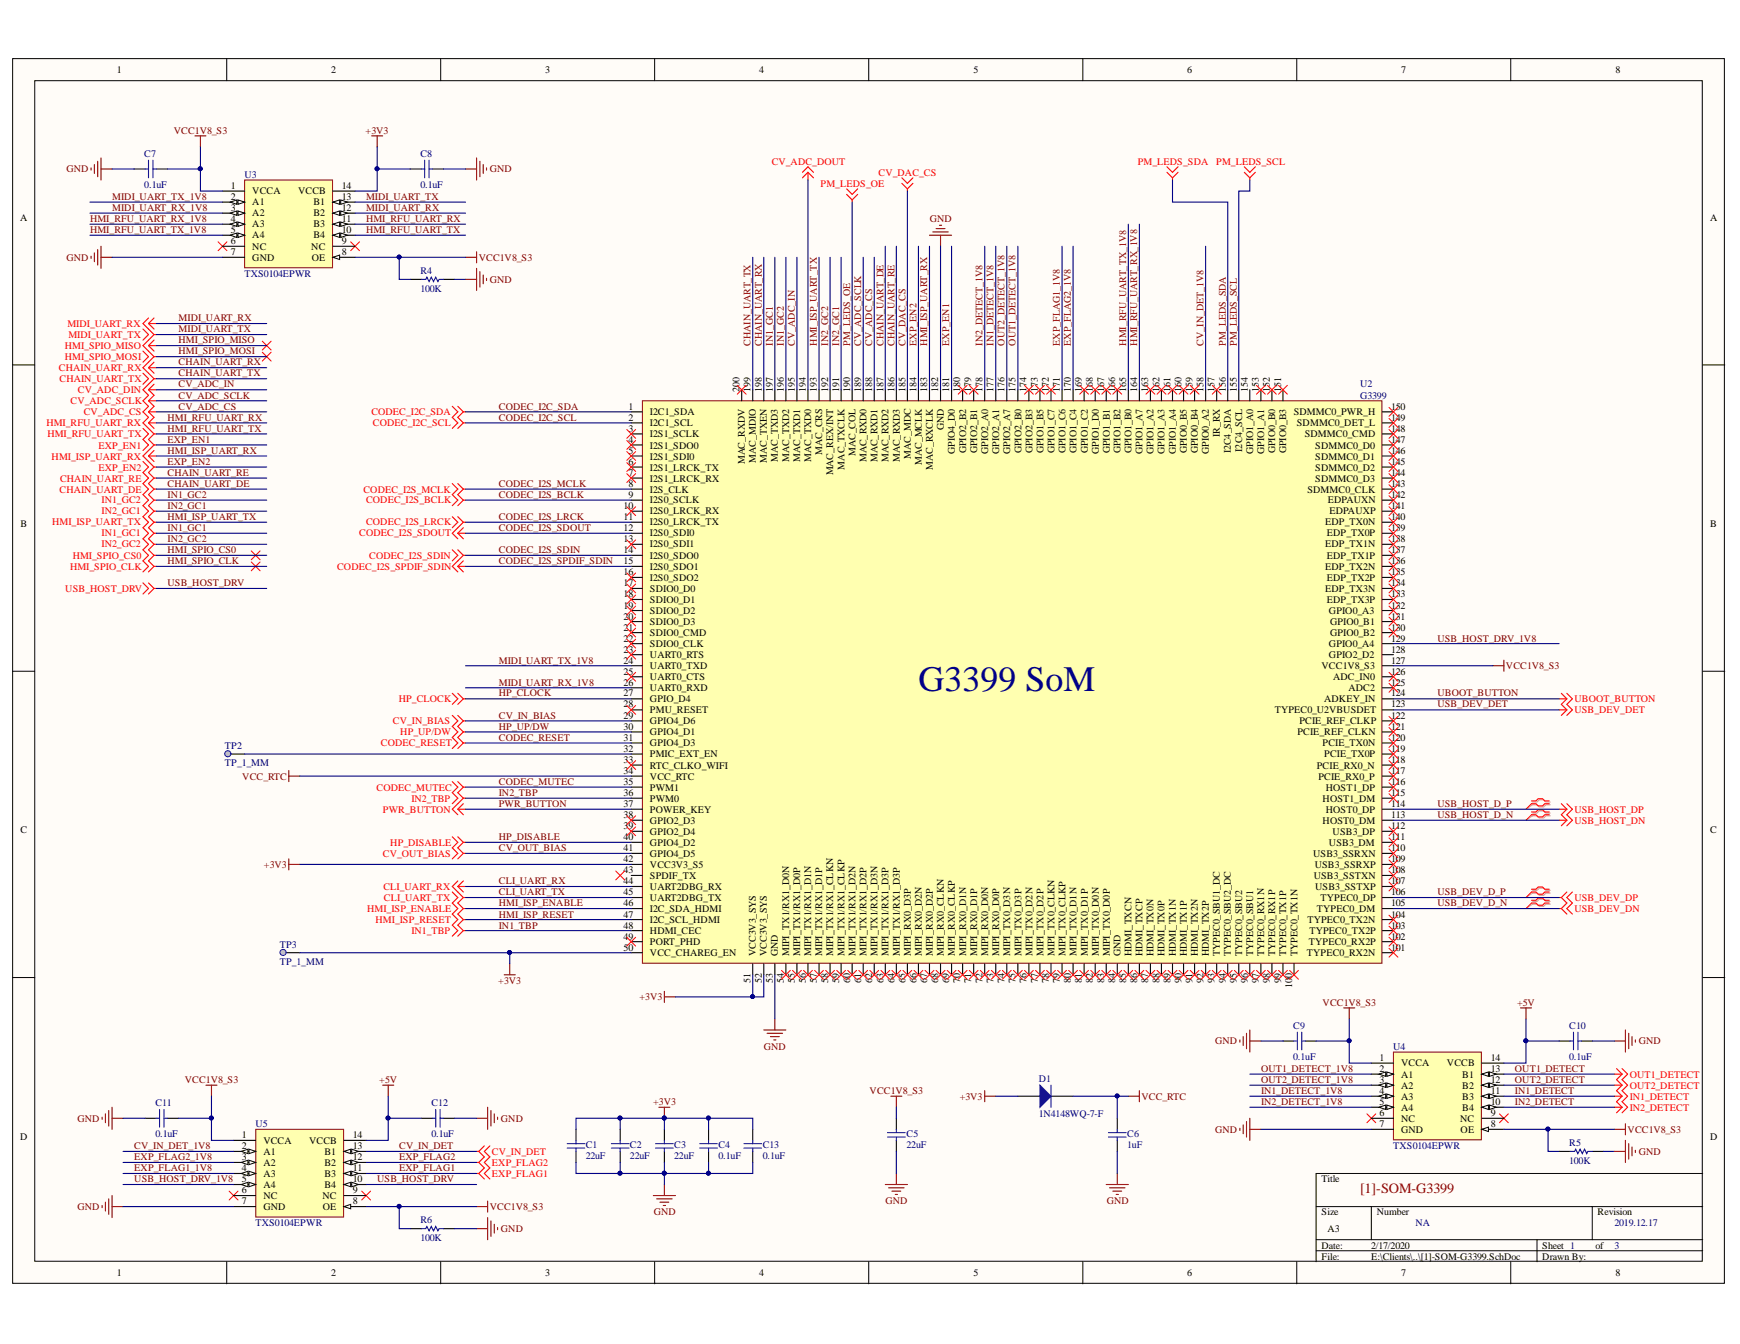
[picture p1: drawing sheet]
<svg xmlns="http://www.w3.org/2000/svg" width="279mm" height="216mm" viewBox="0 0 279 216" stroke-linecap="round" stroke-linejoin="round" font-family="sans-serif">
<defs><g id="words">
<text font-size="5.7" fill="#000080" x="147.5" y="111">G3399 SoM</text>
<text font-size="2.3" fill="#980000" x="218.4" y="191.6">[1]-SOM-G3399</text>
<g font-size="1.6">
<text x="18.8" y="11.8">1</text>
<text x="53.2" y="11.8">2</text>
<text x="87.5" y="11.8">3</text>
<text x="121.9" y="11.8">4</text>
<text x="156.3" y="11.8">5</text>
<text x="190.6" y="11.8">6</text>
<text x="225" y="11.8">7</text>
<text x="259.4" y="11.8">8</text>
<text x="3.2" y="35.4">A</text>
<text x="37" y="30.4">1</text>
<text x="37" y="33.9">3</text>
<text x="37" y="32.1">2</text>
<text x="37" y="35.7">4</text>
<text x="40.5" y="31.2">VCCA</text>
<text x="40.5" y="34.8">A2</text>
<text x="40.5" y="33">A1</text>
<text x="47.9" y="31.2">VCCB</text>
<text x="50.3" y="34.8">B2</text>
<text x="50.3" y="33">B1</text>
<text x="54.9" y="33.9">12</text>
<text x="54.9" y="30.4">14</text>
<text x="54.9" y="32.1">13</text>
<text x="54.9" y="35.7">11</text>
<text x="274.6" y="35.4">A</text>
<text x="37" y="41">7</text>
<text x="37" y="37.5">5</text>
<text x="37" y="39.2">6</text>
<text x="40.5" y="41.9">GND</text>
<text x="40.5" y="38.3">A4</text>
<text x="40.5" y="36.5">A3</text>
<text x="40.5" y="40.1">NC</text>
<text x="50" y="40.1">NC</text>
<text x="50.1" y="41.9">OE</text>
<text x="50.3" y="38.3">B4</text>
<text x="50.3" y="36.5">B3</text>
<text x="54.9" y="41">8</text>
<text x="54.9" y="39.2">9</text>
<text x="54.9" y="37.5">10</text>
<text x="100.9" y="65.8">1</text>
<text x="118.8" y="63" transform="rotate(-90 118.8 63)">200</text>
<text x="120.5" y="63" transform="rotate(-90 120.5 63)">199</text>
<text x="122.3" y="63" transform="rotate(-90 122.3 63)">198</text>
<text x="124.1" y="63" transform="rotate(-90 124.1 63)">197</text>
<text x="125.9" y="63" transform="rotate(-90 125.9 63)">196</text>
<text x="127.6" y="63" transform="rotate(-90 127.6 63)">195</text>
<text x="129.4" y="63" transform="rotate(-90 129.4 63)">194</text>
<text x="131.2" y="63" transform="rotate(-90 131.2 63)">193</text>
<text x="133" y="63" transform="rotate(-90 133 63)">192</text>
<text x="134.7" y="63" transform="rotate(-90 134.7 63)">191</text>
<text x="136.5" y="63" transform="rotate(-90 136.5 63)">190</text>
<text x="138.3" y="63" transform="rotate(-90 138.3 63)">189</text>
<text x="140.1" y="63" transform="rotate(-90 140.1 63)">188</text>
<text x="141.8" y="63" transform="rotate(-90 141.8 63)">187</text>
<text x="143.6" y="63" transform="rotate(-90 143.6 63)">186</text>
<text x="145.4" y="63" transform="rotate(-90 145.4 63)">185</text>
<text x="147.2" y="63" transform="rotate(-90 147.2 63)">184</text>
<text x="148.9" y="63" transform="rotate(-90 148.9 63)">183</text>
<text x="150.6" y="63" transform="rotate(-90 150.6 63)">182</text>
<text x="152.4" y="63" transform="rotate(-90 152.4 63)">181</text>
<text x="154.2" y="63" transform="rotate(-90 154.2 63)">180</text>
<text x="156" y="63" transform="rotate(-90 156 63)">179</text>
<text x="157.7" y="63" transform="rotate(-90 157.7 63)">178</text>
<text x="159.5" y="63" transform="rotate(-90 159.5 63)">177</text>
<text x="161.3" y="63" transform="rotate(-90 161.3 63)">176</text>
<text x="163.1" y="63" transform="rotate(-90 163.1 63)">175</text>
<text x="164.8" y="63" transform="rotate(-90 164.8 63)">174</text>
<text x="166.6" y="63" transform="rotate(-90 166.6 63)">173</text>
<text x="168.4" y="63" transform="rotate(-90 168.4 63)">172</text>
<text x="170.2" y="63" transform="rotate(-90 170.2 63)">171</text>
<text x="172" y="63" transform="rotate(-90 172 63)">170</text>
<text x="173.7" y="63" transform="rotate(-90 173.7 63)">169</text>
<text x="175.5" y="63" transform="rotate(-90 175.5 63)">168</text>
<text x="177.3" y="63" transform="rotate(-90 177.3 63)">167</text>
<text x="179.1" y="63" transform="rotate(-90 179.1 63)">166</text>
<text x="180.8" y="63" transform="rotate(-90 180.8 63)">165</text>
<text x="182.6" y="63" transform="rotate(-90 182.6 63)">164</text>
<text x="184.4" y="63" transform="rotate(-90 184.4 63)">163</text>
<text x="186.2" y="63" transform="rotate(-90 186.2 63)">162</text>
<text x="187.9" y="63" transform="rotate(-90 187.9 63)">161</text>
<text x="189.7" y="63" transform="rotate(-90 189.7 63)">160</text>
<text x="191.5" y="63" transform="rotate(-90 191.5 63)">159</text>
<text x="193.3" y="63" transform="rotate(-90 193.3 63)">158</text>
<text x="195" y="63" transform="rotate(-90 195 63)">157</text>
<text x="196.8" y="63" transform="rotate(-90 196.8 63)">156</text>
<text x="198.6" y="63" transform="rotate(-90 198.6 63)">155</text>
<text x="200.4" y="63" transform="rotate(-90 200.4 63)">154</text>
<text x="202.1" y="63" transform="rotate(-90 202.1 63)">153</text>
<text x="203.9" y="63" transform="rotate(-90 203.9 63)">152</text>
<text x="205.7" y="63" transform="rotate(-90 205.7 63)">151</text>
<text x="223.4" y="65.8">150</text>
<text x="100.9" y="67.6">2</text>
<text x="100.9" y="69.3">3</text>
<text x="100.9" y="71.1">4</text>
<text x="104.4" y="66.7">I2C1_SDA</text>
<text x="104.4" y="68.5">I2C1_SCL</text>
<text x="104.4" y="70.3">I2S1_SCLK</text>
<text x="151.6" y="69.1" transform="rotate(-90 151.6 69.1)">GND</text>
<text x="195.9" y="70.3" transform="rotate(-90 195.9 70.3)">IR_RX</text>
<text x="207.7" y="66.7">SDMMC0_PWR_H</text>
<text x="208.2" y="68.5">SDMMC0_DET_L</text>
<text x="209.5" y="70.3">SDMMC0_CMD</text>
<text x="223.4" y="71.1">147</text>
<text x="223.4" y="69.3">148</text>
<text x="223.4" y="67.6">149</text>
<text x="100.9" y="72.9">5</text>
<text x="100.9" y="74.7">6</text>
<text x="100.9" y="76.4">7</text>
<text x="104.4" y="72">I2S1_SDO0</text>
<text x="104.4" y="73.8">I2S1_SDI0</text>
<text x="104.4" y="75.6">I2S1_LRCK_TX</text>
<text x="104.4" y="77.4">I2S1_LRCK_RX</text>
<text x="119.6" y="74.6" transform="rotate(-90 119.6 74.6)">MAC_RXDV</text>
<text x="121.4" y="74.3" transform="rotate(-90 121.4 74.3)">MAC_MDIO</text>
<text x="123.2" y="74.3" transform="rotate(-90 123.2 74.3)">MAC_TXEN</text>
<text x="124.9" y="74.2" transform="rotate(-90 124.9 74.2)">MAC_TXD3</text>
<text x="126.7" y="74.2" transform="rotate(-90 126.7 74.2)">MAC_TXD2</text>
<text x="128.5" y="74.2" transform="rotate(-90 128.5 74.2)">MAC_TXD1</text>
<text x="130.3" y="74.2" transform="rotate(-90 130.3 74.2)">MAC_TXD0</text>
<text x="132" y="73.1" transform="rotate(-90 132 73.1)">MAC_CRS</text>
<text x="133.8" y="76.4" transform="rotate(-90 133.8 76.4)">MAC_REX/INT</text>
<text x="135.6" y="75.4" transform="rotate(-90 135.6 75.4)">MAC_TXCLK</text>
<text x="137.4" y="73.3" transform="rotate(-90 137.4 73.3)">MAC_COL</text>
<text x="139.1" y="74.2" transform="rotate(-90 139.1 74.2)">MAC_RXD0</text>
<text x="140.9" y="74.2" transform="rotate(-90 140.9 74.2)">MAC_RXD1</text>
<text x="142.7" y="74.2" transform="rotate(-90 142.7 74.2)">MAC_RXD2</text>
<text x="144.5" y="74.2" transform="rotate(-90 144.5 74.2)">MAC_RXD3</text>
<text x="146.2" y="73.7" transform="rotate(-90 146.2 73.7)">MAC_MDC</text>
<text x="148" y="74.7" transform="rotate(-90 148 74.7)">MAC_MCLK</text>
<text x="149.8" y="75.5" transform="rotate(-90 149.8 75.5)">MAC_RXCLK</text>
<text x="153.3" y="72.9" transform="rotate(-90 153.3 72.9)">GPIO4_D0</text>
<text x="155.1" y="72.8" transform="rotate(-90 155.1 72.8)">GPIO2_B2</text>
<text x="156.9" y="72.8" transform="rotate(-90 156.9 72.8)">GPIO2_B1</text>
<text x="158.7" y="72.9" transform="rotate(-90 158.7 72.9)">GPIO2_A0</text>
<text x="160.5" y="72.9" transform="rotate(-90 160.5 72.9)">GPIO2_A1</text>
<text x="162.2" y="72.9" transform="rotate(-90 162.2 72.9)">GPIO2_A7</text>
<text x="164" y="72.8" transform="rotate(-90 164 72.8)">GPIO2_B0</text>
<text x="165.8" y="72.8" transform="rotate(-90 165.8 72.8)">GPIO2_B3</text>
<text x="167.6" y="72.8" transform="rotate(-90 167.6 72.8)">GPIO1_B5</text>
<text x="169.3" y="72.8" transform="rotate(-90 169.3 72.8)">GPIO1_C7</text>
<text x="171.1" y="72.8" transform="rotate(-90 171.1 72.8)">GPIO1_C6</text>
<text x="172.9" y="72.8" transform="rotate(-90 172.9 72.8)">GPIO1_C4</text>
<text x="174.7" y="72.8" transform="rotate(-90 174.7 72.8)">GPIO1_C2</text>
<text x="176.4" y="72.9" transform="rotate(-90 176.4 72.9)">GPIO1_D0</text>
<text x="178.2" y="72.8" transform="rotate(-90 178.2 72.8)">GPIO1_B1</text>
<text x="179.9" y="72.8" transform="rotate(-90 179.9 72.8)">GPIO1_B2</text>
<text x="181.7" y="72.8" transform="rotate(-90 181.7 72.8)">GPIO1_B0</text>
<text x="183.5" y="72.9" transform="rotate(-90 183.5 72.9)">GPIO1_A7</text>
<text x="185.2" y="72.9" transform="rotate(-90 185.2 72.9)">GPIO1_A2</text>
<text x="187" y="72.9" transform="rotate(-90 187 72.9)">GPIO1_A3</text>
<text x="188.8" y="72.9" transform="rotate(-90 188.8 72.9)">GPIO1_A4</text>
<text x="190.6" y="72.8" transform="rotate(-90 190.6 72.8)">GPIO0_B5</text>
<text x="192.3" y="72.8" transform="rotate(-90 192.3 72.8)">GPIO0_B4</text>
<text x="194.1" y="72.9" transform="rotate(-90 194.1 72.9)">GPIO0_A2</text>
<text x="197.7" y="72.8" transform="rotate(-90 197.7 72.8)">I2C4_SDA</text>
<text x="199.4" y="72.6" transform="rotate(-90 199.4 72.6)">I2C4_SCL</text>
<text x="201.2" y="72.9" transform="rotate(-90 201.2 72.9)">GPIO1_A0</text>
<text x="203" y="72.9" transform="rotate(-90 203 72.9)">GPIO1_A1</text>
<text x="204.8" y="72.8" transform="rotate(-90 204.8 72.8)">GPIO0_B0</text>
<text x="206.5" y="72.8" transform="rotate(-90 206.5 72.8)">GPIO0_B3</text>
<text x="211.2" y="77.4">SDMMC0_D3</text>
<text x="211.2" y="75.6">SDMMC0_D2</text>
<text x="211.2" y="73.8">SDMMC0_D1</text>
<text x="211.2" y="72">SDMMC0_D0</text>
<text x="223.4" y="76.4">144</text>
<text x="223.4" y="74.7">145</text>
<text x="223.4" y="72.9">146</text>
<text x="100.1" y="81.8">10</text>
<text x="100.1" y="83.5">11</text>
<text x="100.9" y="78.2">8</text>
<text x="100.9" y="80">9</text>
<text x="104.4" y="79.2">I2S_CLK</text>
<text x="104.4" y="80.8">I2S0_SCLK</text>
<text x="104.4" y="82.6">I2S0_LRCK_RX</text>
<text x="209.9" y="79.2">SDMMC0_CLK</text>
<text x="213.2" y="80.8">EDPAUXN</text>
<text x="213.5" y="82.6">EDPAUXP</text>
<text x="223.4" y="83.5">140</text>
<text x="223.4" y="81.8">141</text>
<text x="223.4" y="80">142</text>
<text x="223.4" y="78.2">143</text>
<text x="3.3" y="84.6">B</text>
<text x="100.1" y="85.3">12</text>
<text x="100.1" y="87.1">13</text>
<text x="100.1" y="88.9">14</text>
<text x="104.4" y="84.4">I2S0_LRCK_TX</text>
<text x="104.4" y="86.2">I2S0_SDI0</text>
<text x="104.4" y="87.9">I2S0_SDI1</text>
<text x="104.4" y="89.7">I2S0_SDO0</text>
<text x="212.8" y="87.9">EDP_TX1N</text>
<text x="212.8" y="84.4">EDP_TX0N</text>
<text x="213.1" y="89.7">EDP_TX1P</text>
<text x="213.1" y="86.2">EDP_TX0P</text>
<text x="223.4" y="88.9">137</text>
<text x="223.4" y="87.1">138</text>
<text x="223.4" y="85.3">139</text>
<text x="274.6" y="84.6">B</text>
<text x="100.1" y="90.7">15</text>
<text x="100.1" y="92.4">16</text>
<text x="100.1" y="94.2">17</text>
<text x="100.1" y="96">18</text>
<text x="104.4" y="91.5">I2S0_SDO1</text>
<text x="104.4" y="93.3">I2S0_SDO2</text>
<text x="104.4" y="95">SDIO0_D0</text>
<text x="212.8" y="95">EDP_TX3N</text>
<text x="212.8" y="91.5">EDP_TX2N</text>
<text x="213.1" y="93.3">EDP_TX2P</text>
<text x="223.4" y="96">133</text>
<text x="223.4" y="94.2">134</text>
<text x="223.4" y="92.4">135</text>
<text x="223.4" y="90.7">136</text>
<text x="100.1" y="97.8">19</text>
<text x="100.1" y="99.5">20</text>
<text x="100.1" y="101.3">21</text>
<text x="104.4" y="96.8">SDIO0_D1</text>
<text x="104.4" y="98.6">SDIO0_D2</text>
<text x="104.4" y="100.4">SDIO0_D3</text>
<text x="213.1" y="96.8">EDP_TX3P</text>
<text x="213.4" y="98.6">GPIO0_A3</text>
<text x="213.6" y="100.4">GPIO0_B1</text>
<text x="223.4" y="101.3">130</text>
<text x="223.4" y="99.5">131</text>
<text x="223.4" y="97.8">132</text>
<text x="100.1" y="103.1">22</text>
<text x="100.1" y="104.9">23</text>
<text x="100.1" y="106.6">24</text>
<text x="104.4" y="102.2">SDIO0_CMD</text>
<text x="104.4" y="103.9">SDIO0_CLK</text>
<text x="104.4" y="105.7">UART0_RTS</text>
<text x="104.4" y="107.5">UART0_TXD</text>
<text x="212.2" y="107.5">VCC1V8_S3</text>
<text x="213.4" y="105.7">GPIO2_D2</text>
<text x="213.4" y="103.9">GPIO0_A4</text>
<text x="213.6" y="102.2">GPIO0_B2</text>
<text x="223.4" y="106.6">127</text>
<text x="223.4" y="104.9">128</text>
<text x="223.4" y="103.1">129</text>
<text x="100.1" y="108.4">25</text>
<text x="100.1" y="110.2">26</text>
<text x="100.1" y="111.9">27</text>
<text x="100.1" y="113.7">28</text>
<text x="104.4" y="109.3">UART0_CTS</text>
<text x="104.4" y="111">UART0_RXD</text>
<text x="104.4" y="112.8">GPIO_D4</text>
<text x="212.6" y="112.8">ADKEY_IN</text>
<text x="214.1" y="109.3">ADC_IN0</text>
<text x="216.5" y="111">ADC2</text>
<text x="223.4" y="113.7">123</text>
<text x="223.4" y="111.9">124</text>
<text x="223.4" y="110.2">125</text>
<text x="223.4" y="108.4">126</text>
<text x="100.1" y="115.4">29</text>
<text x="100.1" y="117.2">30</text>
<text x="100.1" y="119">31</text>
<text x="104.4" y="114.6">PMU_RESET</text>
<text x="104.4" y="116.4">GPIO4_D6</text>
<text x="104.4" y="118.1">GPIO4_D1</text>
<text x="104.4" y="119.9">GPIO4_D3</text>
<text x="204.7" y="114.6">TYPEC0_U2VBUSDET</text>
<text x="208.3" y="118.1">PCIE_REF_CLKN</text>
<text x="208.7" y="116.4">PCIE_REF_CLKP</text>
<text x="212.4" y="119.9">PCIE_TX0N</text>
<text x="223.4" y="119">120</text>
<text x="223.4" y="117.2">121</text>
<text x="223.4" y="115.4">122</text>
<text x="100.1" y="120.8">32</text>
<text x="100.1" y="122.5">33</text>
<text x="100.1" y="124.3">34</text>
<text x="104.4" y="121.7">PMIC_EXT_EN</text>
<text x="104.4" y="123.5">RTC_CLKO_WIFI</text>
<text x="104.4" y="125.2">VCC_RTC</text>
<text x="211.5" y="123.5">PCIE_RX0_N</text>
<text x="211.7" y="125.2">PCIE_RX0_P</text>
<text x="212.6" y="121.7">PCIE_TX0P</text>
<text x="223.4" y="124.3">117</text>
<text x="223.4" y="122.5">118</text>
<text x="223.4" y="120.8">119</text>
<text x="100.1" y="126.1">35</text>
<text x="100.1" y="127.9">36</text>
<text x="100.1" y="129.6">37</text>
<text x="100.1" y="131.4">38</text>
<text x="104.4" y="127">PWM1</text>
<text x="104.4" y="128.8">PWM0</text>
<text x="104.4" y="130.6">POWER_KEY</text>
<text x="212.4" y="128.8">HOST1_DM</text>
<text x="212.9" y="130.6">HOST0_DP</text>
<text x="212.9" y="127">HOST1_DP</text>
<text x="223.4" y="131.4">113</text>
<text x="223.4" y="129.6">114</text>
<text x="223.4" y="127.9">115</text>
<text x="223.4" y="126.1">116</text>
<text x="3.3" y="133.9">C</text>
<text x="100.1" y="133.2">39</text>
<text x="100.1" y="135">40</text>
<text x="100.1" y="136.7">41</text>
<text x="104.4" y="132.3">GPIO2_D3</text>
<text x="104.4" y="134.1">GPIO2_D4</text>
<text x="104.4" y="135.9">GPIO4_D2</text>
<text x="104.4" y="137.7">GPIO4_D5</text>
<text x="210.9" y="137.7">USB3_SSRXN</text>
<text x="212.4" y="132.3">HOST0_DM</text>
<text x="213.4" y="135.9">USB3_DM</text>
<text x="214" y="134.1">USB3_DP</text>
<text x="223.4" y="136.7">110</text>
<text x="223.4" y="135">111</text>
<text x="223.4" y="133.2">112</text>
<text x="274.6" y="133.9">C</text>
<text x="100.1" y="138.5">42</text>
<text x="100.1" y="140.3">43</text>
<text x="100.1" y="142.1">44</text>
<text x="100.1" y="143.8">45</text>
<text x="104.4" y="139.4">VCC3V3_S5</text>
<text x="104.4" y="141.1">SPDIF_TX</text>
<text x="104.4" y="142.9">UART2DBG_RX</text>
<text x="210.9" y="141.1">USB3_SSTXN</text>
<text x="211.1" y="139.4">USB3_SSRXP</text>
<text x="211.2" y="142.9">USB3_SSTXP</text>
<text x="223.4" y="143.8">106</text>
<text x="223.4" y="142.1">107</text>
<text x="223.4" y="140.3">108</text>
<text x="223.4" y="138.5">109</text>
<text x="100.1" y="145.6">46</text>
<text x="100.1" y="147.4">47</text>
<text x="100.1" y="149.2">48</text>
<text x="104.4" y="144.7">UART2DBG_TX</text>
<text x="104.4" y="146.5">I2C_SDA_HDMI</text>
<text x="104.4" y="148.2">I2C_SCL_HDMI</text>
<text x="209.9" y="148.2">TYPEC0_TX2N</text>
<text x="211.5" y="146.5">TYPEC0_DM</text>
<text x="212" y="144.7">TYPEC0_DP</text>
<text x="223.4" y="149.2">103</text>
<text x="223.4" y="147.4">104</text>
<text x="223.4" y="145.6">105</text>
<text x="100.1" y="150.9">49</text>
<text x="100.1" y="152.7">50</text>
<text x="104.4" y="150">HDMI_CEC</text>
<text x="104.4" y="151.8">PORT_PHD</text>
<text x="104.4" y="153.6">VCC_CHAREG_EN</text>
<text x="121.4" y="153.6" transform="rotate(-90 121.4 153.6)">VCC3V3_SYS</text>
<text x="123.2" y="153.6" transform="rotate(-90 123.2 153.6)">VCC3V3_SYS</text>
<text x="124.9" y="153.6" transform="rotate(-90 124.9 153.6)">GND</text>
<text x="126.7" y="153.6" transform="rotate(-90 126.7 153.6)">MIPI_TX1/RX1_D0N</text>
<text x="128.5" y="153.6" transform="rotate(-90 128.5 153.6)">MIPI_TX1/RX1_D0P</text>
<text x="130.3" y="153.6" transform="rotate(-90 130.3 153.6)">MIPI_TX1/RX1_D1N</text>
<text x="132" y="153.6" transform="rotate(-90 132 153.6)">MIPI_TX1/RX1_D1P</text>
<text x="133.8" y="153.6" transform="rotate(-90 133.8 153.6)">MIPI_TX1/RX1_CLKN</text>
<text x="135.6" y="153.6" transform="rotate(-90 135.6 153.6)">MIPI_TX1/RX1_CLKP</text>
<text x="137.4" y="153.6" transform="rotate(-90 137.4 153.6)">MIPI_TX1/RX1_D2N</text>
<text x="139.1" y="153.6" transform="rotate(-90 139.1 153.6)">MIPI_TX1/RX1_D2P</text>
<text x="140.9" y="153.6" transform="rotate(-90 140.9 153.6)">MIPI_TX1/RX1_D3N</text>
<text x="142.7" y="153.6" transform="rotate(-90 142.7 153.6)">MIPI_TX1/RX1_D3P</text>
<text x="144.5" y="153.6" transform="rotate(-90 144.5 153.6)">MIPI_TX1/RX1_D3P</text>
<text x="146.2" y="153.6" transform="rotate(-90 146.2 153.6)">MIPI_RX0_D3P</text>
<text x="148" y="153.6" transform="rotate(-90 148 153.6)">MIPI_RX0_D2N</text>
<text x="149.8" y="153.6" transform="rotate(-90 149.8 153.6)">MIPI_RX0_D2P</text>
<text x="151.6" y="153.6" transform="rotate(-90 151.6 153.6)">MIPI_RX0_CLKN</text>
<text x="153.3" y="153.6" transform="rotate(-90 153.3 153.6)">MIPI_RX0_CLKP</text>
<text x="155.1" y="153.6" transform="rotate(-90 155.1 153.6)">MIPI_RX0_D1N</text>
<text x="156.9" y="153.6" transform="rotate(-90 156.9 153.6)">MIPI_RX0_D1P</text>
<text x="158.7" y="153.6" transform="rotate(-90 158.7 153.6)">MIPI_RX0_D0N</text>
<text x="160.5" y="153.6" transform="rotate(-90 160.5 153.6)">MIPI_RX0_D0P</text>
<text x="162.2" y="153.6" transform="rotate(-90 162.2 153.6)">MIPI_TX0_D3N</text>
<text x="164" y="153.6" transform="rotate(-90 164 153.6)">MIPI_TX0_D3P</text>
<text x="165.8" y="153.6" transform="rotate(-90 165.8 153.6)">MIPI_TX0_D2N</text>
<text x="167.6" y="153.6" transform="rotate(-90 167.6 153.6)">MIPI_TX0_D2P</text>
<text x="169.3" y="153.6" transform="rotate(-90 169.3 153.6)">MIPI_TX0_CLKN</text>
<text x="171.1" y="153.6" transform="rotate(-90 171.1 153.6)">MIPI_TX0_CLKP</text>
<text x="172.9" y="153.6" transform="rotate(-90 172.9 153.6)">MIPI_TX0_D1N</text>
<text x="174.7" y="153.6" transform="rotate(-90 174.7 153.6)">MIPI_TX0_D1P</text>
<text x="176.4" y="153.6" transform="rotate(-90 176.4 153.6)">MIPI_TX0_D0N</text>
<text x="178.2" y="153.6" transform="rotate(-90 178.2 153.6)">MIPI_TX0_D0P</text>
<text x="179.9" y="153.6" transform="rotate(-90 179.9 153.6)">GND</text>
<text x="181.7" y="153.6" transform="rotate(-90 181.7 153.6)">HDMI_TXCN</text>
<text x="183.5" y="153.6" transform="rotate(-90 183.5 153.6)">HDMI_TXCP</text>
<text x="185.2" y="153.6" transform="rotate(-90 185.2 153.6)">HDMI_TX0N</text>
<text x="187" y="153.6" transform="rotate(-90 187 153.6)">HDMI_TX0P</text>
<text x="188.8" y="153.6" transform="rotate(-90 188.8 153.6)">HDMI_TX1N</text>
<text x="190.6" y="153.6" transform="rotate(-90 190.6 153.6)">HDMI_TX1P</text>
<text x="192.3" y="153.6" transform="rotate(-90 192.3 153.6)">HDMI_TX2N</text>
<text x="194.1" y="153.6" transform="rotate(-90 194.1 153.6)">HDMI_TX2P</text>
<text x="195.9" y="153.6" transform="rotate(-90 195.9 153.6)">TYPEC0_SBU1_DC</text>
<text x="197.7" y="153.6" transform="rotate(-90 197.7 153.6)">TYPEC0_SBU2_DC</text>
<text x="199.4" y="153.6" transform="rotate(-90 199.4 153.6)">TYPEC0_SBU2</text>
<text x="201.2" y="153.6" transform="rotate(-90 201.2 153.6)">TYPEC0_SBU1</text>
<text x="203" y="153.6" transform="rotate(-90 203 153.6)">TYPEC0_RX1N</text>
<text x="204.8" y="153.6" transform="rotate(-90 204.8 153.6)">TYPEC0_RX1P</text>
<text x="206.5" y="153.6" transform="rotate(-90 206.5 153.6)">TYPEC0_TX1P</text>
<text x="208.3" y="153.6" transform="rotate(-90 208.3 153.6)">TYPEC0_TX1N</text>
<text x="209.8" y="153.6">TYPEC0_RX2N</text>
<text x="210.2" y="151.8">TYPEC0_RX2P</text>
<text x="210.3" y="150">TYPEC0_TX2P</text>
<text x="223.4" y="152.7">101</text>
<text x="223.4" y="150.9">102</text>
<text x="120.5" y="157.9" transform="rotate(-90 120.5 157.9)">51</text>
<text x="122.3" y="157.9" transform="rotate(-90 122.3 157.9)">52</text>
<text x="124.1" y="157.9" transform="rotate(-90 124.1 157.9)">53</text>
<text x="125.9" y="157.9" transform="rotate(-90 125.9 157.9)">54</text>
<text x="127.6" y="157.9" transform="rotate(-90 127.6 157.9)">55</text>
<text x="129.4" y="157.9" transform="rotate(-90 129.4 157.9)">56</text>
<text x="131.2" y="157.9" transform="rotate(-90 131.2 157.9)">57</text>
<text x="133" y="157.9" transform="rotate(-90 133 157.9)">58</text>
<text x="134.7" y="157.9" transform="rotate(-90 134.7 157.9)">59</text>
<text x="136.5" y="157.9" transform="rotate(-90 136.5 157.9)">60</text>
<text x="138.3" y="157.9" transform="rotate(-90 138.3 157.9)">61</text>
<text x="140.1" y="157.9" transform="rotate(-90 140.1 157.9)">62</text>
<text x="141.8" y="157.9" transform="rotate(-90 141.8 157.9)">63</text>
<text x="143.6" y="157.9" transform="rotate(-90 143.6 157.9)">64</text>
<text x="145.4" y="157.9" transform="rotate(-90 145.4 157.9)">65</text>
<text x="147.2" y="157.9" transform="rotate(-90 147.2 157.9)">66</text>
<text x="148.9" y="157.9" transform="rotate(-90 148.9 157.9)">67</text>
<text x="150.6" y="157.9" transform="rotate(-90 150.6 157.9)">68</text>
<text x="152.4" y="157.9" transform="rotate(-90 152.4 157.9)">69</text>
<text x="154.2" y="157.9" transform="rotate(-90 154.2 157.9)">70</text>
<text x="156" y="157.9" transform="rotate(-90 156 157.9)">71</text>
<text x="157.7" y="157.9" transform="rotate(-90 157.7 157.9)">72</text>
<text x="159.5" y="157.9" transform="rotate(-90 159.5 157.9)">73</text>
<text x="161.3" y="157.9" transform="rotate(-90 161.3 157.9)">74</text>
<text x="163.1" y="157.9" transform="rotate(-90 163.1 157.9)">75</text>
<text x="164.8" y="157.9" transform="rotate(-90 164.8 157.9)">76</text>
<text x="166.6" y="157.9" transform="rotate(-90 166.6 157.9)">77</text>
<text x="168.4" y="157.9" transform="rotate(-90 168.4 157.9)">78</text>
<text x="170.2" y="157.9" transform="rotate(-90 170.2 157.9)">79</text>
<text x="172" y="157.9" transform="rotate(-90 172 157.9)">80</text>
<text x="173.7" y="157.9" transform="rotate(-90 173.7 157.9)">81</text>
<text x="175.5" y="157.9" transform="rotate(-90 175.5 157.9)">82</text>
<text x="177.3" y="157.9" transform="rotate(-90 177.3 157.9)">83</text>
<text x="179.1" y="157.9" transform="rotate(-90 179.1 157.9)">84</text>
<text x="180.8" y="157.9" transform="rotate(-90 180.8 157.9)">85</text>
<text x="182.6" y="157.9" transform="rotate(-90 182.6 157.9)">86</text>
<text x="184.4" y="157.9" transform="rotate(-90 184.4 157.9)">87</text>
<text x="186.2" y="157.9" transform="rotate(-90 186.2 157.9)">88</text>
<text x="187.9" y="157.9" transform="rotate(-90 187.9 157.9)">89</text>
<text x="189.7" y="157.9" transform="rotate(-90 189.7 157.9)">90</text>
<text x="191.5" y="157.9" transform="rotate(-90 191.5 157.9)">91</text>
<text x="193.3" y="157.9" transform="rotate(-90 193.3 157.9)">92</text>
<text x="195" y="157.9" transform="rotate(-90 195 157.9)">93</text>
<text x="196.8" y="157.9" transform="rotate(-90 196.8 157.9)">94</text>
<text x="198.6" y="157.9" transform="rotate(-90 198.6 157.9)">95</text>
<text x="200.4" y="157.9" transform="rotate(-90 200.4 157.9)">96</text>
<text x="202.1" y="157.9" transform="rotate(-90 202.1 157.9)">97</text>
<text x="203.9" y="157.9" transform="rotate(-90 203.9 157.9)">98</text>
<text x="205.7" y="157.9" transform="rotate(-90 205.7 157.9)">99</text>
<text x="207.5" y="158.6" transform="rotate(-90 207.5 158.6)">100</text>
<text x="221.5" y="170.4">1</text>
<text x="221.5" y="173.9">3</text>
<text x="221.5" y="172.2">2</text>
<text x="225" y="171.3">VCCA</text>
<text x="225" y="173.1">A1</text>
<text x="232.3" y="171.3">VCCB</text>
<text x="234.8" y="173.1">B1</text>
<text x="239.4" y="173.9">12</text>
<text x="239.4" y="170.4">14</text>
<text x="239.4" y="172.2">13</text>
<text x="221.5" y="177.5">5</text>
<text x="221.5" y="175.7">4</text>
<text x="221.5" y="179.3">6</text>
<text x="225" y="174.9">A2</text>
<text x="225" y="178.4">A4</text>
<text x="225" y="176.6">A3</text>
<text x="234.8" y="174.9">B2</text>
<text x="234.8" y="178.4">B4</text>
<text x="234.8" y="176.6">B3</text>
<text x="239.4" y="179.3">9</text>
<text x="239.4" y="177.5">10</text>
<text x="239.4" y="175.7">11</text>
<text x="3.2" y="183.1">D</text>
<text x="38.8" y="182.8">1</text>
<text x="38.8" y="184.6">2</text>
<text x="42.3" y="183.7">VCCA</text>
<text x="42.3" y="185.5">A1</text>
<text x="49.6" y="183.7">VCCB</text>
<text x="52.1" y="185.5">B1</text>
<text x="56.7" y="182.8">14</text>
<text x="56.7" y="184.6">13</text>
<text x="221.5" y="181">7</text>
<text x="225" y="182">GND</text>
<text x="225" y="180.2">NC</text>
<text x="234.5" y="180.2">NC</text>
<text x="234.5" y="182">OE</text>
<text x="239.4" y="181">8</text>
<text x="274.6" y="183.1">D</text>
<text x="38.8" y="186.4">3</text>
<text x="38.8" y="189.9">5</text>
<text x="38.8" y="188.1">4</text>
<text x="38.8" y="191.7">6</text>
<text x="42.3" y="187.3">A2</text>
<text x="42.3" y="190.9">A4</text>
<text x="42.3" y="189.1">A3</text>
<text x="52.1" y="187.3">B2</text>
<text x="52.1" y="190.9">B4</text>
<text x="52.1" y="189.1">B3</text>
<text x="56.7" y="186.4">12</text>
<text x="56.7" y="191.7">9</text>
<text x="56.7" y="189.9">10</text>
<text x="56.7" y="188.1">11</text>
<text x="212.2" y="189.9">Title</text>
<text x="38.8" y="193.5">7</text>
<text x="42.3" y="194.4">GND</text>
<text x="42.3" y="192.6">NC</text>
<text x="51.8" y="192.6">NC</text>
<text x="51.8" y="194.4">OE</text>
<text x="56.7" y="193.5">8</text>
<text x="212.2" y="195.2">Size</text>
<text x="213.1" y="198">A3</text>
<text x="221.1" y="195.2">Number</text>
<text x="256.5" y="195.2">Revision</text>
<text x="212.2" y="200.6">Date:</text>
<text x="212.2" y="202.4">File:</text>
<text x="220.2" y="200.6">2/17/2020</text>
<text x="220.2" y="202.4">E:\Clients\..\[1]-SOM-G3399.SchDoc</text>
<text x="247.7" y="200.6">Sheet 1</text>
<text x="247.7" y="202.4">Drawn By:</text>
<text x="256.2" y="200.6">of</text>
<text x="18.8" y="205">1</text>
<text x="53.2" y="205">2</text>
<text x="87.5" y="205">3</text>
<text x="121.9" y="205">4</text>
<text x="156.3" y="205">5</text>
<text x="190.6" y="205">6</text>
<text x="225" y="205">7</text>
<text x="259.4" y="205">8</text>
</g>
<g font-size="1.6" fill="#800000">
<text x="27.9" y="21.5">VCC1V8_S3</text>
<text x="58.7" y="21.5">+3V3</text>
<text x="10.7" y="27.7">GND</text>
<text x="78.7" y="27.7">GND</text>
<text x="14.5" y="35.7">HMI_RFU_UART_RX_1V8</text>
<text x="18" y="32.1">MIDI_UART_TX_1V8</text>
<text x="18" y="33.9">MIDI_UART_RX_1V8</text>
<text x="58.8" y="32.1">MIDI_UART_TX</text>
<text x="58.8" y="33.9">MIDI_UART_RX</text>
<text x="58.8" y="35.7">HMI_RFU_UART_RX</text>
<text x="149.3" y="35.7">GND</text>
<text x="10.7" y="41.9">GND</text>
<text x="14.5" y="37.5">HMI_RFU_UART_TX_1V8</text>
<text x="58.8" y="37.5">HMI_RFU_UART_TX</text>
<text x="76.9" y="41.9">VCC1V8_S3</text>
<text x="78.7" y="45.4">GND</text>
<text x="28.7" y="53.4">MIDI_UART_TX</text>
<text x="28.7" y="51.6">MIDI_UART_RX</text>
<text x="28.7" y="55.1">HMI_SPIO_MISO</text>
<text x="28.7" y="56.9">HMI_SPIO_MOSI</text>
<text x="28.7" y="58.7">CHAIN_UART_RX</text>
<text x="120.5" y="55.6" transform="rotate(-90 120.5 55.6)">CHAIN_UART_TX</text>
<text x="122.3" y="55.6" transform="rotate(-90 122.3 55.6)">CHAIN_UART_RX</text>
<text x="124.1" y="55.6" transform="rotate(-90 124.1 55.6)">IN1_GC1</text>
<text x="125.9" y="55.6" transform="rotate(-90 125.9 55.6)">IN1_GC2</text>
<text x="127.6" y="55.6" transform="rotate(-90 127.6 55.6)">CV_ADC_IN</text>
<text x="131.2" y="55.6" transform="rotate(-90 131.2 55.6)">HMI_ISP_UART_TX</text>
<text x="133" y="55.6" transform="rotate(-90 133 55.6)">IN2_GC2</text>
<text x="134.7" y="55.6" transform="rotate(-90 134.7 55.6)">IN2_GC1</text>
<text x="136.5" y="55.6" transform="rotate(-90 136.5 55.6)">PM_LEDS_OE</text>
<text x="138.3" y="55.6" transform="rotate(-90 138.3 55.6)">CV_ADC_SCLK</text>
<text x="140.1" y="55.6" transform="rotate(-90 140.1 55.6)">CV_ADC_CS</text>
<text x="141.8" y="55.6" transform="rotate(-90 141.8 55.6)">CHAIN_UART_DE</text>
<text x="143.6" y="55.6" transform="rotate(-90 143.6 55.6)">CHAIN_UART_RE</text>
<text x="145.4" y="55.6" transform="rotate(-90 145.4 55.6)">CV_DAC_CS</text>
<text x="147.2" y="55.6" transform="rotate(-90 147.2 55.6)">EXP_EN2</text>
<text x="148.9" y="55.6" transform="rotate(-90 148.9 55.6)">HMI_ISP_UART_RX</text>
<text x="152.4" y="55.6" transform="rotate(-90 152.4 55.6)">EXP_EN1</text>
<text x="157.7" y="55.6" transform="rotate(-90 157.7 55.6)">IN2_DETECT_1V8</text>
<text x="159.5" y="55.6" transform="rotate(-90 159.5 55.6)">IN1_DETECT_1V8</text>
<text x="161.3" y="55.6" transform="rotate(-90 161.3 55.6)">OUT2_DETECT_1V8</text>
<text x="163.1" y="55.6" transform="rotate(-90 163.1 55.6)">OUT1_DETECT_1V8</text>
<text x="170.2" y="55.6" transform="rotate(-90 170.2 55.6)">EXP_FLAG1_1V8</text>
<text x="172" y="55.6" transform="rotate(-90 172 55.6)">EXP_FLAG2_1V8</text>
<text x="180.8" y="55.6" transform="rotate(-90 180.8 55.6)">HMI_RFU_UART_TX_1V8</text>
<text x="182.6" y="55.6" transform="rotate(-90 182.6 55.6)">HMI_RFU_UART_RX_1V8</text>
<text x="193.3" y="55.6" transform="rotate(-90 193.3 55.6)">CV_IN_DET_1V8</text>
<text x="196.8" y="55.6" transform="rotate(-90 196.8 55.6)">PM_LEDS_SDA</text>
<text x="198.6" y="55.6" transform="rotate(-90 198.6 55.6)">PM_LEDS_SCL</text>
<text x="28.7" y="60.5">CHAIN_UART_TX</text>
<text x="28.7" y="62.2">CV_ADC_IN</text>
<text x="28.7" y="64">CV_ADC_SCLK</text>
<text x="28.7" y="65.8">CV_ADC_CS</text>
<text x="80.1" y="65.8">CODEC_I2C_SDA</text>
<text x="26.9" y="67.6">HMI_RFU_UART_RX</text>
<text x="26.9" y="69.3">HMI_RFU_UART_TX</text>
<text x="26.9" y="71.1">EXP_EN1</text>
<text x="80.1" y="67.6">CODEC_I2C_SCL</text>
<text x="26.9" y="72.9">HMI_ISP_UART_RX</text>
<text x="26.9" y="76.4">CHAIN_UART_RE</text>
<text x="26.9" y="74.7">EXP_EN2</text>
<text x="26.9" y="80">IN1_GC2</text>
<text x="26.9" y="83.5">HMI_ISP_UART_TX</text>
<text x="26.9" y="78.2">CHAIN_UART_DE</text>
<text x="26.9" y="81.8">IN2_GC1</text>
<text x="80.1" y="78.2">CODEC_I2S_MCLK</text>
<text x="80.1" y="80">CODEC_I2S_BCLK</text>
<text x="80.1" y="83.5">CODEC_I2S_LRCK</text>
<text x="26.9" y="85.3">IN1_GC1</text>
<text x="26.9" y="88.9">HMI_SPIO_CS0</text>
<text x="26.9" y="87.1">IN2_GC2</text>
<text x="80.1" y="88.9">CODEC_I2S_SDIN</text>
<text x="80.1" y="85.3">CODEC_I2S_SDOUT</text>
<text x="26.9" y="90.7">HMI_SPIO_CLK</text>
<text x="26.9" y="94.2">USB_HOST_DRV</text>
<text x="80.1" y="90.7">CODEC_I2S_SPDIF_SDIN</text>
<text x="80.1" y="106.6">MIDI_UART_TX_1V8</text>
<text x="230.8" y="103.1">USB_HOST_DRV_1V8</text>
<text x="241.8" y="107.5">VCC1V8_S3</text>
<text x="80.1" y="111.9">HP_CLOCK</text>
<text x="80.1" y="110.2">MIDI_UART_RX_1V8</text>
<text x="230.8" y="111.9">UBOOT_BUTTON</text>
<text x="230.8" y="113.7">USB_DEV_DET</text>
<text x="80.1" y="119">CODEC_RESET</text>
<text x="80.1" y="115.4">CV_IN_BIAS</text>
<text x="80.1" y="117.2">HP_UP/DW</text>
<text x="38.9" y="125.2">VCC_RTC</text>
<text x="80.1" y="127.9">IN2_TBP</text>
<text x="80.1" y="129.6">PWR_BUTTON</text>
<text x="80.1" y="126.1">CODEC_MUTEC</text>
<text x="230.8" y="129.6">USB_HOST_D_P</text>
<text x="230.8" y="131.4">USB_HOST_D_N</text>
<text x="80.1" y="135">HP_DISABLE</text>
<text x="80.1" y="136.7">CV_OUT_BIAS</text>
<text x="42.4" y="139.4">+3V3</text>
<text x="80.1" y="142.1">CLI_UART_RX</text>
<text x="80.1" y="143.8">CLI_UART_TX</text>
<text x="230.8" y="143.8">USB_DEV_D_P</text>
<text x="80.1" y="149.2">IN1_TBP</text>
<text x="80.1" y="145.6">HMI_ISP_ENABLE</text>
<text x="80.1" y="147.4">HMI_ISP_RESET</text>
<text x="230.8" y="145.6">USB_DEV_D_N</text>
<text x="80" y="158">+3V3</text>
<text x="102.7" y="160.7">+3V3</text>
<text x="212.4" y="161.6">VCC1V8_S3</text>
<text x="243.6" y="161.6">+5V</text>
<text x="195.1" y="167.8">GND</text>
<text x="263.1" y="167.8">GND</text>
<text x="29.7" y="173.9">VCC1V8_S3</text>
<text x="60.9" y="173.9">+5V</text>
<text x="122.6" y="168.7">GND</text>
<text x="202.5" y="172.2">OUT1_DETECT_1V8</text>
<text x="202.5" y="173.9">OUT2_DETECT_1V8</text>
<text x="243.3" y="172.2">OUT1_DETECT</text>
<text x="243.3" y="173.9">OUT2_DETECT</text>
<text x="104.9" y="177.5">+3V3</text>
<text x="139.6" y="175.7">VCC1V8_S3</text>
<text x="154.1" y="176.6">+3V3</text>
<text x="183.3" y="176.6">VCC_RTC</text>
<text x="202.5" y="175.7">IN1_DETECT_1V8</text>
<text x="202.5" y="177.5">IN2_DETECT_1V8</text>
<text x="243.3" y="175.7">IN1_DETECT</text>
<text x="243.3" y="177.5">IN2_DETECT</text>
<text x="12.4" y="180.2">GND</text>
<text x="21.6" y="184.6">CV_IN_DET_1V8</text>
<text x="64.1" y="184.6">CV_IN_DET</text>
<text x="80.4" y="180.2">GND</text>
<text x="195.1" y="182">GND</text>
<text x="261.4" y="182">VCC1V8_S3</text>
<text x="263.1" y="185.5">GND</text>
<text x="21.6" y="186.4">EXP_FLAG2_1V8</text>
<text x="21.6" y="188.1">EXP_FLAG1_1V8</text>
<text x="21.6" y="189.9">USB_HOST_DRV_1V8</text>
<text x="60.6" y="189.9">USB_HOST_DRV</text>
<text x="64.1" y="186.4">EXP_FLAG2</text>
<text x="64.1" y="188.1">EXP_FLAG1</text>
<text x="12.4" y="194.4">GND</text>
<text x="78.7" y="194.4">VCC1V8_S3</text>
<text x="80.4" y="198">GND</text>
<text x="105" y="195.2">GND</text>
<text x="142.2" y="193.5">GND</text>
<text x="177.7" y="193.5">GND</text>
</g>
<g font-size="1.6" fill="#000080">
<text x="23.2" y="25.2">C7</text>
<text x="39.2" y="28.6">U3</text>
<text x="67.5" y="25.2">C8</text>
<text x="23.2" y="30.2">0.1uF</text>
<text x="67.5" y="30.2">0.1uF</text>
<text x="39.2" y="44.6">TXS0104EPWR</text>
<text x="67.5" y="44">R4</text>
<text x="67.5" y="46.9">100K</text>
<text x="218.4" y="62.2">U2</text>
<text x="218.4" y="64">G3399</text>
<text x="36.1" y="120.2">TP2</text>
<text x="36.1" y="123.1">TP_1_MM</text>
<text x="44.9" y="152.2">TP3</text>
<text x="44.9" y="155">TP_1_MM</text>
<text x="207.6" y="165.3">C9</text>
<text x="252" y="165.3">C10</text>
<text x="166.8" y="173.8">D1</text>
<text x="207.6" y="170.2">0.1uF</text>
<text x="223.7" y="168.7">U4</text>
<text x="252" y="170.2">0.1uF</text>
<text x="25" y="177.7">C11</text>
<text x="69.3" y="177.7">C12</text>
<text x="166.8" y="179.4">1N4148WQ-7-F</text>
<text x="25" y="182.6">0.1uF</text>
<text x="41" y="181">U5</text>
<text x="69.3" y="182.6">0.1uF</text>
<text x="94.1" y="184.4">C1</text>
<text x="101.2" y="184.4">C2</text>
<text x="108.3" y="184.4">C3</text>
<text x="115.4" y="184.4">C4</text>
<text x="122.5" y="184.4">C13</text>
<text x="145.6" y="182.6">C5</text>
<text x="145.6" y="184.4">22uF</text>
<text x="181" y="182.6">C6</text>
<text x="181" y="184.4">1uF</text>
<text x="223.7" y="184.6">TXS0104EPWR</text>
<text x="252" y="184.1">R5</text>
<text x="94.1" y="186.2">22uF</text>
<text x="101.2" y="186.2">22uF</text>
<text x="108.3" y="186.2">22uF</text>
<text x="115.4" y="186.2">0.1uF</text>
<text x="122.5" y="186.2">0.1uF</text>
<text x="252" y="187">100K</text>
<text x="41" y="197">TXS0104EPWR</text>
<text x="67.5" y="196.5">R6</text>
<text x="227.3" y="197">NA</text>
<text x="259.2" y="197">2019.12.17</text>
<text x="67.5" y="199.3">100K</text>
<text x="259.2" y="200.6">3</text>
</g>
<g font-size="1.6" fill="#f00">
<text x="123.9" y="26.5">CV_ADC_DOUT</text>
<text x="141.1" y="28.2">CV_DAC_CS</text>
<text x="182.7" y="26.5">PM_LEDS_SDA</text>
<text x="195.3" y="26.5">PM_LEDS_SCL</text>
<text x="131.8" y="30">PM_LEDS_OE</text>
<text x="10.8" y="52.5">MIDI_UART_RX</text>
<text x="9.5" y="59.6">CHAIN_UART_RX</text>
<text x="10.4" y="56.1">HMI_SPIO_MISO</text>
<text x="10.4" y="57.8">HMI_SPIO_MOSI</text>
<text x="11" y="54.3">MIDI_UART_TX</text>
<text x="9.6" y="61.4">CHAIN_UART_TX</text>
<text x="11.3" y="64.9">CV_ADC_SCLK</text>
<text x="12.5" y="63.2">CV_ADC_DIN</text>
<text x="7.4" y="68.5">HMI_RFU_UART_RX</text>
<text x="7.6" y="70.3">HMI_RFU_UART_TX</text>
<text x="13.4" y="66.7">CV_ADC_CS</text>
<text x="59.6" y="66.7">CODEC_I2C_SDA</text>
<text x="59.9" y="68.5">CODEC_I2C_SCL</text>
<text x="8.3" y="73.8">HMI_ISP_UART_RX</text>
<text x="9.6" y="77.4">CHAIN_UART_RE</text>
<text x="15.8" y="75.6">EXP_EN2</text>
<text x="15.8" y="72">EXP_EN1</text>
<text x="9.6" y="79.2">CHAIN_UART_DE</text>
<text x="16.3" y="80.8">IN1_GC2</text>
<text x="16.3" y="82.6">IN2_GC1</text>
<text x="58.4" y="79.2">CODEC_I2S_MCLK</text>
<text x="58.8" y="80.8">CODEC_I2S_BCLK</text>
<text x="8.4" y="84.4">HMI_ISP_UART_TX</text>
<text x="11.7" y="89.7">HMI_SPIO_CS0</text>
<text x="16.3" y="86.2">IN1_GC1</text>
<text x="16.3" y="87.9">IN2_GC2</text>
<text x="57.7" y="86.2">CODEC_I2S_SDOUT</text>
<text x="58.8" y="84.4">CODEC_I2S_LRCK</text>
<text x="59.3" y="89.7">CODEC_I2S_SDIN</text>
<text x="10.5" y="95">USB_HOST_DRV</text>
<text x="11.2" y="91.5">HMI_SPIO_CLK</text>
<text x="54.1" y="91.5">CODEC_I2S_SPDIF_SDIN</text>
<text x="64" y="112.8">HP_CLOCK</text>
<text x="252.8" y="112.8">UBOOT_BUTTON</text>
<text x="61.2" y="119.9">CODEC_RESET</text>
<text x="63.1" y="116.4">CV_IN_BIAS</text>
<text x="64.3" y="118.1">HP_UP/DW</text>
<text x="252.8" y="114.6">USB_DEV_DET</text>
<text x="60.5" y="127">CODEC_MUTEC</text>
<text x="61.5" y="130.6">PWR_BUTTON</text>
<text x="66.1" y="128.8">IN2_TBP</text>
<text x="252.8" y="130.6">USB_HOST_DP</text>
<text x="61.5" y="137.7">CV_OUT_BIAS</text>
<text x="62.7" y="135.9">HP_DISABLE</text>
<text x="252.8" y="132.3">USB_HOST_DN</text>
<text x="61.6" y="142.9">CLI_UART_RX</text>
<text x="59" y="146.5">HMI_ISP_ENABLE</text>
<text x="60.3" y="148.2">HMI_ISP_RESET</text>
<text x="61.7" y="144.7">CLI_UART_TX</text>
<text x="252.8" y="146.5">USB_DEV_DN</text>
<text x="252.8" y="144.7">USB_DEV_DP</text>
<text x="66.1" y="150">IN1_TBP</text>
<text x="261.7" y="173.1">OUT1_DETECT</text>
<text x="261.7" y="174.9">OUT2_DETECT</text>
<text x="261.7" y="176.6">IN1_DETECT</text>
<text x="261.7" y="178.4">IN2_DETECT</text>
<text x="79" y="185.5">CV_IN_DET</text>
<text x="79" y="189.1">EXP_FLAG1</text>
<text x="79" y="187.3">EXP_FLAG2</text>
</g>
</g></defs>
<g fill="#fffcf8" stroke="#000" stroke-width=".16">
<path d="M2 9.4h274.9v196.8h-274.9z"/>
<path d="M5.6 13h267.7v189.6h-267.7z"/>
</g>
<g fill="none" stroke="#000" stroke-width=".16">
<path d="M36.4 9.4v3.6M70.8 9.4v3.6M105.1 9.4v3.6M139.5 9.4v3.6M173.9 9.4v3.6M208.2 9.4v3.6M242.6 9.4v3.6M2 58.6h3.6M273.4 58.6h3.6M2 107.8h3.6M273.4 107.8h3.6M2 157h3.6"/>
<path d="M273.4 157h3.6M211.3 193.8h62.1M211.3 199.1h62.1M220.2 193.8v5.3M246.8 199.1v3.6M255.7 193.8v5.3M273.4 188.5h-62.1v14.2M36.4 202.7v3.5M70.8 202.7v3.5M105.1 202.7v3.5M139.5 202.7v3.5M173.9 202.7v3.5"/>
<path d="M208.2 202.7v3.5M211.3 200.9h62.1M242.6 202.7v3.5"/>
</g>
<path d="M113.8 181.4v1.8M113.8 185v1.7" fill="none" stroke="#000" stroke-width=".18"/>
<path d="M112.4 183.7h2.8M112.4 184.4h2.8M113.8 183.2v.5M113.8 184.4v.6" fill="none" stroke="#00f" stroke-width=".18"/>
<path d="M23.8 62.6l.9 .9-.9 .9M23.8 61.7l-.8 .9 .8 .9-.8 .9 .8 .9M23.8 62.6h1.3M23.8 64.4l.9 .9M23.8 64.4h1.3M24.7 61.7l-.9 .9" fill="none" stroke="#f00" stroke-width=".18"/>
<path d="M103.2 64.4h118.7v90.3h-118.7z" fill="#ffffb0" stroke="#800000" stroke-width=".16"/>
<g fill="none" stroke="#000" stroke-width=".18">
<path d="M101.4 66.2h1.7M101.4 67.9h1.7M101.4 69.7h1.7M101.4 71.5h1.7M101.4 73.3h1.7M101.4 75h1.7M101.4 76.8h1.7M101.4 78.6h1.7M119.1 62.6v1.8M120.9 62.6v1.8M122.6 62.6v1.8M124.4 62.6v1.8"/>
<path d="M126.2 62.6v1.8M128 62.6v1.8M129.7 62.6v1.8M131.5 62.6v1.8M133.3 62.6v1.8M135.1 62.6v1.8M136.8 62.6v1.8M138.6 62.6v1.8M140.4 62.6v1.8M142.2 62.6v1.8M143.9 62.6v1.8M145.7 62.6v1.8"/>
<path d="M147.5 62.6v1.8M149.3 62.6v1.8M151 62.6v1.8M152.8 62.6v1.8M154.6 62.6v1.8M156.3 62.6v1.8M158.1 62.6v1.8M159.9 62.6v1.8M161.7 62.6v1.8M163.4 62.6v1.8M165.2 62.6v1.8M167 62.6v1.8"/>
<path d="M168.8 62.6v1.8M170.5 62.6v1.8M172.3 62.6v1.8M174.1 62.6v1.8M175.9 62.6v1.8M177.6 62.6v1.8M179.4 62.6v1.8M181.2 62.6v1.8M183 62.6v1.8M184.7 62.6v1.8M186.5 62.6v1.8M188.3 62.6v1.8"/>
<path d="M190 62.6v1.8M191.8 62.6v1.8M193.6 62.6v1.8M195.4 62.6v1.8M197.1 62.6v1.8M198.9 62.6v1.8M200.7 62.6v1.8M202.5 62.6v1.8M204.2 62.6v1.8M206 62.6v1.8M222 66.2h1.7M222 67.9h1.7"/>
<path d="M222 69.7h1.7M222 71.5h1.7M222 73.3h1.7M222 75h1.7M222 76.8h1.7M222 78.6h1.7M101.4 80.3h1.7M101.4 82.1h1.7M101.4 83.9h1.7M101.4 85.7h1.7M101.4 87.4h1.7M101.4 89.2h1.7"/>
<path d="M101.4 91h1.7M101.4 92.8h1.7M101.4 94.5h1.7M101.4 96.3h1.7M101.4 98.1h1.7M101.4 99.8h1.7M222 80.3h1.7M222 82.1h1.7M222 83.9h1.7M222 85.7h1.7M222 87.4h1.7M222 89.2h1.7"/>
<path d="M222 91h1.7M222 92.8h1.7M222 94.5h1.7M222 96.3h1.7M222 98.1h1.7M222 99.8h1.7M101.4 101.6h1.7M101.4 103.4h1.7M101.4 105.2h1.7M101.4 106.9h1.7M101.4 108.7h1.7M101.4 110.5h1.7"/>
<path d="M101.4 112.3h1.7M101.4 114h1.7M101.4 115.8h1.7M101.4 117.6h1.7M101.4 119.4h1.7M222 101.6h1.7M222 103.4h1.7M222 105.2h1.7M222 106.9h1.7M222 108.7h1.7M222 110.5h1.7M222 112.3h1.7"/>
<path d="M222 114h1.7M222 115.8h1.7M222 117.6h1.7M222 119.4h1.7M36.6 121.1h2.7M101.4 121.1h1.7M101.4 122.9h1.7M101.4 124.7h1.7M101.4 126.4h1.7M101.4 128.2h1.7M101.4 130h1.7M101.4 131.8h1.7"/>
<path d="M101.4 133.5h1.7M101.4 135.3h1.7M101.4 137.1h1.7M101.4 138.9h1.7M222 121.1h1.7M222 122.9h1.7M222 124.7h1.7M222 126.4h1.7M222 128.2h1.7M222 130h1.7M222 131.8h1.7M222 133.5h1.7"/>
<path d="M222 135.3h1.7M222 137.1h1.7M222 138.9h1.7M101.4 140.6h1.7M101.4 142.4h1.7M101.4 144.2h1.7M101.4 146h1.7M101.4 147.7h1.7M101.4 149.5h1.7M101.4 151.3h1.7M101.4 153h1.7M120.9 154.8v1.8"/>
<path d="M122.6 154.8v1.8M124.4 154.8v1.8M126.2 154.8v1.8M128 154.8v1.8M129.7 154.8v1.8M131.5 154.8v1.8M133.3 154.8v1.8M135.1 154.8v1.8M136.8 154.8v1.8M138.6 154.8v1.8M140.4 154.8v1.8M142.2 154.8v1.8"/>
<path d="M143.9 154.8v1.8M145.7 154.8v1.8M147.5 154.8v1.8M149.3 154.8v1.8M151 154.8v1.8M152.8 154.8v1.8M154.6 154.8v1.8M156.3 154.8v1.8M158.1 154.8v1.8M159.9 154.8v1.8M161.7 154.8v1.8M163.4 154.8v1.8"/>
<path d="M165.2 154.8v1.8M167 154.8v1.8M168.8 154.8v1.8M170.5 154.8v1.8M172.3 154.8v1.8M174.1 154.8v1.8M175.9 154.8v1.8M177.6 154.8v1.8M179.4 154.8v1.8M181.2 154.8v1.8M183 154.8v1.8M184.7 154.8v1.8"/>
<path d="M186.5 154.8v1.8M188.3 154.8v1.8M190 154.8v1.8M191.8 154.8v1.8M193.6 154.8v1.8M195.4 154.8v1.8M197.1 154.8v1.8M198.9 154.8v1.8M200.7 154.8v1.8M202.5 154.8v1.8M204.2 154.8v1.8M206 154.8v1.8"/>
<path d="M207.8 154.8v1.8M222 140.6h1.7M222 142.4h1.7M222 144.2h1.7M222 146h1.7M222 147.7h1.7M222 149.5h1.7M222 151.3h1.7M222 153h1.7"/>
</g>
<g fill="none" stroke="#f00" stroke-width=".18">
<path d="M128.9 27.7l.8-.9 .9 .9M129.7 27.7l-.8 .9M129.7 27.7l.9 .9M129.7 27.7v1.2M135.9 30.3l.9 .9 .9-.9M135.9 31.2l.9 .9M136.8 32.1v.4M137.7 31.2l-.9 .9M144.8 28.6l.9 .9 .9-.9M144.8 29.5l.9 .8M145.7 30.3v.4M146.6 29.5l-.9 .8"/>
<path d="M187.4 26.8l.9 .9 .9-.9M187.4 27.7l.9 .9M188.3 28.6v.3M189.2 27.7l-.9 .9M199.8 26.8l.9 .9 .9-.9M199.8 27.7l.9 .9M200.7 28.6v.3M201.6 27.7l-.9 .9M23 60l.8 .8-.8 .9M23 52.9l.8 .8-.8 .9M23 56.4l.8 .9-.8 .9M23.8 59.1l.9 .9"/>
<path d="M23.8 59.1h1.3M23.8 52l.9 .9M23.8 51.1l-.8 .9 1.7 1.7M23.8 52h1.3M23.8 55.5l.9 .9M23.8 55.5h1.3M24.7 57.3l-1.7 1.8 1.7 1.7M24.7 58.2l-.9 .9M24.7 51.1l-.9 .9M24.7 53.7l-1.7 1.8 1.7 1.8M24.7 53.7h.4M24.7 54.6l-.9 .9"/>
<path d="M24.7 57.3h.4M23 74.1l.8 .9-.8 .9 .8 .9-.8 .9 .8 .9-.8 .9 .8 .8-.8 .9M23 68.8l.8 .9-.8 .9 .8 .9-.8 .9M23.8 67.9h1.3M23.8 73.3l.9 .8M23.8 73.3h1.3M23.8 67.9l.9 .9M23.8 67l-.8 .9 1.7 1.8M24.7 78.6h.4M24.7 78.6l-.9 .9 .9 .8M24.7 72.4l-.9 .9M24.7 71.5l-1.7 1.8 1.7 1.7"/>
<path d="M24.7 67l-.9 .9M24.7 69.7l-.9 .9 .9 .9M24.7 69.7h.4M24.7 75l-.9 .9 .9 .9M24.7 75h.4M24.7 71.5h.4M24.7 60.8l-.9 .9M24.7 60.8h.4M24.7 76.8l-.9 .9 .9 .9M24.7 76.8h.4M72.6 65.3l.9 .9-.9 .8 .9 .9-.9 .9M72.6 77.7l.9 .9-.9 .9 .9 .8-.9 .9"/>
<path d="M73.5 65.3l.9 .9M73.5 77.7l.9 .9M74.4 67.9l-.9 .9M74.4 66.2l-.9 .8 .9 .9M74.4 67.9h.4M74.4 66.2h.4M74.4 78.6l-.9 .9 .9 .8M74.4 78.6h.4M23 83l.8 .9-.8 .9 .8 .9-.8 .8 .8 .9-.8 .9 .8 .9-.8 .9 .8 .9-.8 .9M23.8 83l.9 .9M24.7 80.3h.4M24.7 83.9h.4"/>
<path d="M24.7 89.2h.4M24.7 85.7h.4M24.7 80.3l-.9 .9M24.7 85.7l-.9 .8 .9 .9M24.7 83.9l-.9 .9 .9 .9M24.7 87.4l-.9 .9 .9 .9M24.7 87.4h.4M24.7 91l-.9 .9M24.7 89.2l-.9 .9 .9 .9M24.7 91h.4M72.6 83l.9 .9-.9 .9M72.6 88.3l.9 .9-.9 .9"/>
<path d="M73.5 83l.9 .9M73.5 88.3l.9 .9M73.5 85.7l.9 .8M73.5 85.7h1.3M74.4 80.3l-.9 .9M74.4 80.3h.4M74.4 83.9l-1.8 1.8 .9 .8M74.4 83.9h.4M74.4 89.2l-.9 .9M74.4 89.2h.4M74.4 84.8l-.9 .9M72.6 114.9l.9 .9-.9 .9 .9 .9-.9 .9 .9 .9-.9 .8"/>
<path d="M72.6 111.4l.9 .9-.9 .8M73.5 114.9l.9 .9M73.5 111.4l.9 .9M74.4 119.4l-.9 .8M74.4 117.6l-.9 .9 .9 .9M74.4 119.4h.4M74.4 112.3h.4M74.4 115.8l-.9 .9 .9 .9M74.4 115.8h.4M74.4 112.3l-.9 .8M74.4 117.6h.4M250.4 112.3h1.2"/>
<path d="M250.4 114h1.2M250.7 111.4l.9 .9M251.6 112.3l-.9 .8 .9 .9M251.6 111.4l.9 .9-.9 .8 .9 .9-.9 .9M251.6 114l-.9 .9M72.6 127.3l.9 .9-.9 .9M72.6 134.4l.9 .9-.9 .9 .9 .9-.9 .9M73.5 127.3l.9 .9M73.5 130l.9 .9M73.5 130h1.3M73.5 134.4l.9 .9M74.4 128.2l-1.8 1.8 .9 .9"/>
<path d="M74.4 128.2h.4M74.4 129.1l-.9 .9M74.4 135.3l-.9 .9 .9 .9M74.4 135.3h.4M74.4 137.1l-.9 .9M74.4 137.1h.4M250.4 130h1.2M250.4 131.8h1.2M250.7 129.1l.9 .9M251.6 130l-.9 .9 .9 .9M251.6 129.1l.9 .9-.9 .9 .9 .9-.9 .9M251.6 131.8l-.9 .9"/>
<path d="M72.6 143.3l.9 .9-.9 .9 .9 .9-.9 .8 .9 .9-.9 .9 .9 .9-.9 .9M73.5 142.4l.9 .9M73.5 141.5l-.9 .9 1.8 1.8M73.5 142.4h1.3M74.4 149.5l-.9 .9M74.4 147.7l-.9 .9 .9 .9M74.4 149.5h.4M74.4 141.5l-.9 .9M74.4 144.2l-.9 .9 .9 .9M74.4 144.2h.4M74.4 146l-.9 .8 .9 .9M74.4 147.7h.4"/>
<path d="M74.4 146h.4M250.4 144.2h.3M250.4 146h.3M250.7 146l.9 .8M250.7 144.2l.9 .9-.9 .9M251.6 143.3l-.9 .9M252.5 143.3l-.9 .9 .9 .9-.9 .9 .9 .8M76.5 185h.4M76.5 188.5h.4M76.5 186.7h.4M76.9 185l.9 .8-.9 .9M76.9 188.5l.9 .9"/>
<path d="M76.9 186.7l.9 .9-.9 .9M77.8 184.1l-.9 .9M78.7 184.1l-.9 .9 .9 .8-.9 .9 .9 .9-.9 .9 .9 .9"/>
</g>
<g fill="none" stroke="#f00" stroke-width=".16">
<path d="M100.7 69l1.4 1.4M100.7 70.8l1.4 1.4M100.7 72.5l1.4 1.5M100.7 74.3l1.4 1.4M100.7 76.1l1.4 1.4M102.1 69l-1.4 1.4M102.1 70.8l-1.4 1.4M102.1 72.5l-1.4 1.5M102.1 74.3l-1.4 1.4M102.1 76.1l-1.4 1.4M100.7 81.4l1.4 1.4M100.7 86.7l1.4 1.4"/>
<path d="M100.7 92l1.4 1.5M102.1 81.4l-1.4 1.4M102.1 86.7l-1.4 1.4M102.1 92l-1.4 1.5M100.7 108l1.4 1.4M102.1 108l-1.4 1.4M98.9 139.9l1.4 1.4M100.3 139.9l-1.4 1.4M100.7 122.2l1.4 1.4M102.1 122.2l-1.4 1.4M100.7 150.6l1.4 1.4M102.1 150.6l-1.4 1.4"/>
</g>
<circle cx="36.6" cy="121.1" r=".49" fill="#c0c0c0" stroke="#00f" stroke-width=".16"/>
<g fill="none" stroke="#800000" stroke-width=".18">
<path d="M149.3 37.8h3.5M149.8 37.3h2.5M150.3 36.7h1.4M150.8 36.2h.4M151 37.8v1.8M239.7 106.9h1.8M241.5 106.1v1.7M106.7 159.3v1.7M105.8 177.9h1.8M106.7 177.9v1.7M106.7 160.1h1.8M122.6 165.5h3.6"/>
<path d="M123.2 166h2.5M123.7 166.5h1.4M124.2 167.1h.4M124.4 163.7v1.8M143 176.1h1.8M143.9 176.1v1.8"/>
</g>
<g fill="none" stroke="#f00" stroke-width=".16">
<path d="M118.4 61.9l1.4 1.4M119.8 61.9l-1.4 1.4M164.5 61.9l1.4 1.4M165.9 61.9l-1.4 1.4M166.3 61.9l1.4 1.4M167.7 61.9l-1.4 1.4M175.1 61.9l1.5 1.4M176.6 61.9l-1.5 1.4M176.9 61.9l1.4 1.4M178.3 61.9l-1.4 1.4M178.7 61.9l1.4 1.4M180.1 61.9l-1.4 1.4"/>
<path d="M184 61.9l1.4 1.4M185.4 61.9l-1.4 1.4M185.8 61.9l1.4 1.4M187.2 61.9l-1.4 1.4M187.6 61.9l1.4 1.4M189 61.9l-1.4 1.4M189.3 61.9l1.5 1.4M190.8 61.9l-1.5 1.4M191.1 61.9l1.4 1.4M192.5 61.9l-1.4 1.4M194.7 61.9l1.4 1.4M196.1 61.9l-1.4 1.4"/>
<path d="M201.8 61.9l1.4 1.4M203.2 61.9l-1.4 1.4M203.5 61.9l1.4 1.4M204.9 61.9l-1.4 1.4M205.3 61.9l1.4 1.4M206.7 61.9l-1.4 1.4M223 79.6l1.5 1.5M223 77.9l1.5 1.4M223 76.1l1.5 1.4M223 74.3l1.5 1.4M223 72.5l1.5 1.5M223 70.8l1.5 1.4"/>
<path d="M223 69l1.5 1.4M223 67.2l1.5 1.4M223 65.4l1.5 1.5M224.5 79.6l-1.5 1.5M224.5 77.9l-1.5 1.4M224.5 76.1l-1.5 1.4M224.5 74.3l-1.5 1.4M224.5 72.5l-1.5 1.5M224.5 70.8l-1.5 1.4M224.5 69l-1.5 1.4M224.5 67.2l-1.5 1.4M224.5 65.4l-1.5 1.5"/>
<path d="M223 99.1l1.5 1.5M223 97.4l1.5 1.4M223 95.6l1.5 1.4M223 93.8l1.5 1.4M223 92l1.5 1.5M223 90.3l1.5 1.4M223 88.5l1.5 1.4M223 86.7l1.5 1.4M223 85l1.5 1.4M223 83.2l1.5 1.4M223 81.4l1.5 1.4M224.5 99.1l-1.5 1.5"/>
<path d="M224.5 97.4l-1.5 1.4M224.5 95.6l-1.5 1.4M224.5 93.8l-1.5 1.4M224.5 92l-1.5 1.5M224.5 90.3l-1.5 1.4M224.5 88.5l-1.5 1.4M224.5 86.7l-1.5 1.4M224.5 85l-1.5 1.4M224.5 83.2l-1.5 1.4M224.5 81.4l-1.5 1.4M223 118.6l1.5 1.5M223 116.9l1.5 1.4"/>
<path d="M223 115.1l1.5 1.4M223 109.8l1.5 1.4M223 108l1.5 1.4M223 100.9l1.5 1.4M224.5 115.1l-1.5 1.4M224.5 118.6l-1.5 1.5M224.5 116.9l-1.5 1.4M224.5 109.8l-1.5 1.4M224.5 108l-1.5 1.4M224.5 100.9l-1.5 1.4M223 139.9l1.5 1.4M223 138.1l1.5 1.5"/>
<path d="M223 136.4l1.5 1.4M223 127.5l1.5 1.4M223 125.7l1.5 1.5M223 124l1.5 1.4M223 122.2l1.5 1.4M223 120.4l1.5 1.4M224.5 120.4l-1.5 1.4M224.5 122.2l-1.5 1.4M224.5 127.5l-1.5 1.4M224.5 136.4l-1.5 1.4M224.5 138.1l-1.5 1.5M224.5 139.9l-1.5 1.4"/>
<path d="M224.5 125.7l-1.5 1.5M224.5 124l-1.5 1.4M245.9 129.1l-.9 .9M245.9 130.9l-.9 .9M125.5 155.9l1.4 1.4M126.9 155.9l-1.4 1.4M127.3 155.9l1.4 1.4M128.7 155.9l-1.4 1.4M129 155.9l1.4 1.4M130.4 155.9l-1.4 1.4M130.8 155.9l1.4 1.4M132.2 155.9l-1.4 1.4"/>
<path d="M132.6 155.9l1.4 1.4M134 155.9l-1.4 1.4M134.4 155.9l1.4 1.4M135.8 155.9l-1.4 1.4M136.1 155.9l1.4 1.4M137.5 155.9l-1.4 1.4M137.9 155.9l1.4 1.4M139.3 155.9l-1.4 1.4M139.7 155.9l1.4 1.4M141.1 155.9l-1.4 1.4M141.4 155.9l1.5 1.4M142.9 155.9l-1.5 1.4"/>
<path d="M143.2 155.9l1.4 1.4M144.6 155.9l-1.4 1.4M145 155.9l1.4 1.4M146.4 155.9l-1.4 1.4M146.8 155.9l1.4 1.4M148.2 155.9l-1.4 1.4M148.5 155.9l1.5 1.4M150 155.9l-1.5 1.4M150.3 155.9l1.4 1.4M151.7 155.9l-1.4 1.4M152.1 155.9l1.4 1.4M153.5 155.9l-1.4 1.4"/>
<path d="M153.9 155.9l1.4 1.4M155.3 155.9l-1.4 1.4M155.6 155.9l1.5 1.4M157.1 155.9l-1.5 1.4M157.4 155.9l1.4 1.4M158.8 155.9l-1.4 1.4M159.2 155.9l1.4 1.4M160.6 155.9l-1.4 1.4M161 155.9l1.4 1.4M162.4 155.9l-1.4 1.4M162.7 155.9l1.5 1.4M164.2 155.9l-1.5 1.4"/>
<path d="M164.5 155.9l1.4 1.4M165.9 155.9l-1.4 1.4M166.3 155.9l1.4 1.4M167.7 155.9l-1.4 1.4M168.1 155.9l1.4 1.4M169.5 155.9l-1.4 1.4M169.8 155.9l1.4 1.4M171.2 155.9l-1.4 1.4M171.6 155.9l1.4 1.4M173 155.9l-1.4 1.4M173.4 155.9l1.4 1.4M174.8 155.9l-1.4 1.4"/>
<path d="M175.1 155.9l1.5 1.4M176.6 155.9l-1.5 1.4M176.9 155.9l1.4 1.4M178.3 155.9l-1.4 1.4M178.7 155.9l1.4 1.4M180.1 155.9l-1.4 1.4M180.5 155.9l1.4 1.4M181.9 155.9l-1.4 1.4M182.2 155.9l1.5 1.4M183.7 155.9l-1.5 1.4M184 155.9l1.4 1.4M185.4 155.9l-1.4 1.4"/>
<path d="M185.8 155.9l1.4 1.4M187.2 155.9l-1.4 1.4M187.6 155.9l1.4 1.4M189 155.9l-1.4 1.4M189.3 155.9l1.5 1.4M190.8 155.9l-1.5 1.4M191.1 155.9l1.4 1.4M192.5 155.9l-1.4 1.4M192.9 155.9l1.4 1.4M194.3 155.9l-1.4 1.4M194.7 155.9l1.4 1.4M196.1 155.9l-1.4 1.4"/>
<path d="M196.4 155.9l1.5 1.4M197.9 155.9l-1.5 1.4M198.2 155.9l1.4 1.4M199.6 155.9l-1.4 1.4M200 155.9l1.4 1.4M201.4 155.9l-1.4 1.4M201.8 155.9l1.4 1.4M203.2 155.9l-1.4 1.4M203.5 155.9l1.4 1.4M204.9 155.9l-1.4 1.4M205.3 155.9l1.4 1.4M206.7 155.9l-1.4 1.4"/>
<path d="M207.1 155.9l1.4 1.4M208.5 155.9l-1.4 1.4M223 152.3l1.5 1.5M223 150.6l1.5 1.4M223 148.8l1.5 1.4M223 147l1.5 1.4M223 141.7l1.5 1.4M224.5 152.3l-1.5 1.5M224.5 150.6l-1.5 1.4M224.5 148.8l-1.5 1.4M224.5 147l-1.5 1.4M224.5 141.7l-1.5 1.4"/>
<path d="M245.9 143.3l-.9 .9M245.9 145.1l-.9 .9"/>
</g>
<g fill="none" stroke="#f00" stroke-width=".18">
<path d="M73.5 91l.9 .9M73.5 90.1l-.9 .9 .9 .9M73.5 91h1.3M74.4 90.1l-.9 .9M72.6 125.6l.9 .8-.9 .9M73.5 125.6l.9 .8M74.4 126.4l-.9 .9M74.4 126.4h.4M245.9 128.7h.7l.4-.4h.7l.4 .4h.7M245.9 129.1h.7l.4 .4h.7l.4-.4h.7M245.9 130.4h.7l.4-.3h.7l.4 .3h.7M245.9 130.9h.7l.4 .3h.7l.4-.3h.7"/>
<path d="M245.9 142.8h.7l.4-.3h.7l.4 .3h.7M245.9 143.3h.7l.4 .3h.7l.4-.3h.7M245.9 144.6h.7l.4-.3h.7l.4 .3h.7M245.9 145.1h.7l.4 .3h.7l.4-.3h.7"/>
</g>
<path d="M246.1 128.8h.7l.4-.3h.7l.3 .3h.7M246.1 129.3h.7l.4 .3h.7l.3-.3h.7M246.1 130.6h.7l.4-.3h.7l.3 .3h.7M246.1 131.1h.7l.4 .3h.7l.3-.3h.7M246.1 143h.7l.4-.3h.7l.3 .3h.7M246.1 143.5h.7l.4 .3h.7l.3-.3h.7M246.1 144.8h.7l.4-.4h.7l.3 .4h.7M246.1 145.2h.7l.4 .4h.7l.3-.4h.7" fill="none" stroke="#d0a19e" stroke-width=".18"/>
<path d="M246.1 129.3l-1.1 .7M246.1 131.1l-1.1 .7M246.1 143.5l-1.1 .7M246.1 145.2l-1.1 .8" fill="none" stroke="#d0a19e" stroke-width=".16"/>
<path d="M143.9 179.6v1.8M163.4 176.1h3.6M168.8 176.1h3.5M92.5 181.4v1.8M92.5 185v1.7M99.6 181.4v1.8M99.6 185v1.7M106.7 181.4v1.8M106.7 185v1.7M143.9 183.2v1.8" fill="none" stroke="#000" stroke-width=".18"/>
<g fill="none" stroke="#00f" stroke-width=".18">
<path d="M91.1 183.7h2.8M91.1 184.4h2.8M92.5 183.2v.5M92.5 184.4v.6M98.2 183.7h2.8M98.2 184.4h2.8M99.6 183.2v.5M99.6 184.4v.6M105.3 183.7h2.8M105.3 184.4h2.8M106.7 183.2v.5M106.7 184.4v.6"/>
<path d="M142.5 181.9h2.8M142.5 182.7h2.8M143.9 181.4v.5M143.9 182.7v.5"/>
</g>
<circle cx="106.7" cy="179.6" r=".31" fill="#000080" stroke="#000080" stroke-width=".16"/>
<path d="M167 174.3l1.8 1.8-1.8 1.8z" fill="#00f"/>
<path d="M167 174.3l1.8 1.8-1.8 1.8zM168.8 174.3v3.6M178 181.9h2.8M178 182.7h2.8M179.4 181.4v.5M179.4 182.7v.5" fill="none" stroke="#00f" stroke-width=".18"/>
<g fill="none" stroke="#800000" stroke-width=".18">
<path d="M46.4 123.8v1.8M46.4 124.7h1.7M181.2 176.1h1.8M183 175.2v1.8M104.9 192.1h3.6M105.4 192.6h2.5M106 193.1h1.4M106.5 193.7h.4M106.7 190.3v1.8M142.2 190.3h3.5M142.7 190.8h2.5M143.2 191.3h1.4"/>
<path d="M143.8 191.9h.3M143.9 188.5v1.8M177.6 190.3h3.6M178.2 190.8h2.4M178.7 191.3h1.4M179.2 191.9h.4M179.4 188.5v1.8"/>
</g>
<path d="M45.5 153h2.6M179.4 179.6v1.8M179.4 183.2v1.8" fill="none" stroke="#000" stroke-width=".18"/>
<circle cx="45.5" cy="153" r=".49" fill="#c0c0c0" stroke="#00f" stroke-width=".16"/>
<g fill="none" stroke="#f00" stroke-width=".18">
<path d="M23.8 66.2l.9 .8M23.8 65.3l-.8 .9 .8 .8M23.8 66.2h1.3M24.7 65.3l-.9 .9M23 81.2l.8 .9-.8 .9M23.8 81.2l.9 .9M24.7 82.1l-.9 .9M24.7 82.1h.4M259.2 172.5h1.3M259.2 174.3h1.3M259.2 176.1h1.3M259.2 177.9h1.3"/>
<path d="M259.6 171.7l.9 .8M260.5 172.5l-.9 .9 .9 .9M260.5 171.7l.9 .8-.9 .9 .9 .9-.9 .9 .9 .9-.9 .9 .9 .9-.9 .9M260.5 174.3l-.9 .9 .9 .9M260.5 176.1l-.9 .9 .9 .9M260.5 177.9l-.9 .9"/>
</g>
<g fill="none" stroke="#800000" stroke-width=".18">
<path d="M14.6 27v.3M15.2 26.4v1.5M15.7 25.9v2.5M16.2 25.4v3.5M16.2 39.6v3.5M16.2 27.1h1.8M31.3 21.8h1.8M32.2 21.8v1.8M59.7 21.8h1.8M60.6 21.8v1.8M74.8 27.1h1.7M76.5 25.4v3.5"/>
<path d="M77.1 25.9v2.5M77.6 26.4v1.5M78.1 27v.3M14.6 41.2v.3M15.2 40.6v1.4M15.7 40.1v2.5M16.2 41.3h1.8M46.4 138v1.7M46.4 138.9h1.7M81 156.6h1.7M81.8 154.8v1.8M16.4 179.5v.3"/>
<path d="M16.9 178.9v1.5M17.5 178.4v2.5M18 177.9v3.5M18 179.6h1.8M33.1 174.3h1.7M34 174.3v1.8M61.5 174.3h1.7M62.3 174.3v1.8M76.5 179.6h1.8M78.3 177.9v3.5M78.8 178.4v2.5M79.4 178.9v1.5"/>
<path d="M79.9 179.5v.3M158.1 175.2v1.8M158.1 176.1h1.8M199.1 167.1v.3M199.6 166.5v1.4M200.2 166v2.5M200.7 165.5v3.5M200.7 179.6v3.6M200.7 167.2h1.8M215.8 161.9h1.7M216.7 161.9v1.8M244.1 161.9h1.8"/>
<path d="M245 161.9v1.8M259.2 167.2h1.8M261 165.5v3.5M261.5 166v2.5M262.1 166.5v1.4M262.6 167.1v.3M16.4 193.7v.3M16.9 193.1v1.4M17.5 192.6v2.5M18 192.1v3.5M18 193.8h1.8M199.1 181.2v.4"/>
<path d="M199.6 180.7v1.4M200.2 180.2v2.5M200.7 181.4h1.8"/>
</g>
<g fill="none" stroke="#000" stroke-width=".18">
<path d="M21.5 27.1h1.8M25.1 27.1h1.8M65.9 27.1h1.8M69.4 27.1h1.8M65.9 44.9h1.8M71.2 44.9h1.8M23.3 179.6h1.8M26.9 179.6h1.7M67.7 179.6h1.7M71.2 179.6h1.8M206 167.2h1.8M209.6 167.2h1.7"/>
<path d="M250.4 167.2h1.7M253.9 167.2h1.8M65.9 197.4h1.8M71.2 197.4h1.8M120.9 181.4v1.8M120.9 185v1.7M250.4 185h1.7M255.7 185h1.8"/>
</g>
<g fill="none" stroke="#00f" stroke-width=".18">
<path d="M23.3 27.1h.5M23.8 25.7v2.9M24.6 25.7v2.9M24.6 27.1h.5M67.7 27.1h.5M68.2 25.7v2.9M68.9 27.1h.5M68.9 25.7v2.9M67.7 44.9h.7l.1-.4 .4 .7 .4-.7 .3 .7 .4-.7 .3 .7 .2-.3h.7M25.1 179.6h.5M25.6 178.2v2.9M26.3 178.2v2.9"/>
<path d="M26.3 179.6h.6M69.4 179.6h.6M70 178.2v2.9M70.7 179.6h.5M70.7 178.2v2.9M207.8 167.2h.5M208.3 165.8v2.8M209 165.8v2.8M209 167.2h.6M252.1 167.2h.6M252.7 165.8v2.8M253.4 167.2h.5"/>
<path d="M253.4 165.8v2.8M67.7 197.4h.7l.1-.4 .4 .7 .4-.7 .3 .7 .4-.7 .3 .7 .2-.3h.7M119.5 183.7h2.8M119.5 184.4h2.8M120.9 183.2v.5M120.9 184.4v.6M252.1 185h.7l.2-.4 .4 .7 .3-.7 .4 .7 .3-.7 .4 .7 .2-.3h.7"/>
</g>
<g fill="none" stroke="#f00" stroke-width=".16">
<path d="M35 38.9l1.4 1.4M36.4 38.9l-1.4 1.4M56.3 38.9l1.4 1.4M57.7 38.9l-1.4 1.4M42.1 54.8l1.4 1.4M42.1 56.6l1.4 1.4M43.5 54.8l-1.4 1.4M43.5 56.6l-1.4 1.4M153.9 61.9l1.4 1.4M155.3 61.9l-1.4 1.4M155.6 61.9l1.5 1.4M157.1 61.9l-1.5 1.4"/>
<path d="M168.1 61.9l1.4 1.4M169.5 61.9l-1.4 1.4M173.4 61.9l1.4 1.4M174.8 61.9l-1.4 1.4M40.3 90.3l1.5 1.4M40.3 88.5l1.5 1.4M41.8 90.3l-1.5 1.4M41.8 88.5l-1.5 1.4M100.7 93.8l1.4 1.4M100.7 95.6l1.4 1.4M100.7 97.4l1.4 1.4M100.7 99.1l1.4 1.5"/>
<path d="M102.1 93.8l-1.4 1.4M102.1 95.6l-1.4 1.4M102.1 97.4l-1.4 1.4M102.1 99.1l-1.4 1.5M100.7 100.9l1.4 1.4M100.7 102.7l1.4 1.4M100.7 104.5l1.4 1.4M100.7 113.3l1.4 1.4M102.1 100.9l-1.4 1.4M102.1 102.7l-1.4 1.4M102.1 104.5l-1.4 1.4M102.1 113.3l-1.4 1.4"/>
<path d="M100.7 131.1l1.4 1.4M100.7 132.8l1.4 1.4M102.1 131.1l-1.4 1.4M102.1 132.8l-1.4 1.4M223 134.6l1.5 1.4M223 132.8l1.5 1.4M224.5 134.6l-1.5 1.4M224.5 132.8l-1.5 1.4M219.5 178.9l1.4 1.5M220.9 178.9l-1.4 1.5M240.8 178.9l1.4 1.5M242.2 178.9l-1.4 1.5"/>
<path d="M36.8 191.3l1.4 1.5M38.2 191.3l-1.4 1.5M58.1 191.3l1.4 1.5M59.5 191.3l-1.4 1.5"/>
</g>
<path d="M41.1 181.4h14.1v14.1h-14.1z" fill="#ffffb0" stroke="#800000" stroke-width=".16"/>
<path d="M55.2 186.7h3.6" fill="none" stroke="#000" stroke-width=".18"/>
<path d="M55.2 186.7l1.1-.3v.7z" fill="#fffcf8"/>
<path d="M55.2 186.7l1.1-.3v.7z" fill="none" stroke="#000" stroke-width=".16"/>
<path d="M56.5 186.4l1 .3-1 .4z" fill="#fffcf8"/>
<path d="M56.5 186.4l1 .3-1 .4z" fill="none" stroke="#000" stroke-width=".16"/>
<path d="M37.5 193.8h3.6M37.5 183.2h3.6M37.5 186.7h3.6" fill="none" stroke="#000" stroke-width=".18"/>
<path d="M40 186.4l1.1 .3-1.1 .4z" fill="#fffcf8"/>
<path d="M40 186.4l1.1 .3-1.1 .4z" fill="none" stroke="#000" stroke-width=".16"/>
<path d="M38.7 186.7l1.1-.3v.7z" fill="#fffcf8"/>
<path d="M38.7 186.7l1.1-.3v.7z" fill="none" stroke="#000" stroke-width=".16"/>
<path d="M37.5 185h3.6" fill="none" stroke="#000" stroke-width=".18"/>
<path d="M40 184.6l1.1 .4-1.1 .3z" fill="#fffcf8"/>
<path d="M40 184.6l1.1 .4-1.1 .3z" fill="none" stroke="#000" stroke-width=".16"/>
<path d="M38.7 185l1.1-.4v.7z" fill="#fffcf8"/>
<path d="M38.7 185l1.1-.4v.7z" fill="none" stroke="#000" stroke-width=".16"/>
<path d="M55.2 193.8h3.6" fill="none" stroke="#000" stroke-width=".18"/>
<path d="M55.2 193.8l1.1-.3v.7z" fill="#fffcf8"/>
<path d="M55.2 193.8l1.1-.3v.7z" fill="none" stroke="#000" stroke-width=".16"/>
<path d="M55.2 183.2h3.6M55.2 185h3.6" fill="none" stroke="#000" stroke-width=".18"/>
<path d="M55.2 185l1.1-.4v.7z" fill="#fffcf8"/>
<path d="M55.2 185l1.1-.4v.7z" fill="none" stroke="#000" stroke-width=".16"/>
<path d="M56.5 184.6l1 .4-1 .3z" fill="#fffcf8"/>
<path d="M56.5 184.6l1 .4-1 .3z" fill="none" stroke="#000" stroke-width=".16"/>
<path d="M37.5 190.3h3.6" fill="none" stroke="#000" stroke-width=".18"/>
<path d="M40 189.9l1.1 .4-1.1 .3z" fill="#fffcf8"/>
<path d="M40 189.9l1.1 .4-1.1 .3z" fill="none" stroke="#000" stroke-width=".16"/>
<path d="M38.7 190.3l1.1-.4v.7z" fill="#fffcf8"/>
<path d="M38.7 190.3l1.1-.4v.7z" fill="none" stroke="#000" stroke-width=".16"/>
<path d="M37.5 188.5h3.6" fill="none" stroke="#000" stroke-width=".18"/>
<path d="M40 188.2l1.1 .3-1.1 .4z" fill="#fffcf8"/>
<path d="M40 188.2l1.1 .3-1.1 .4z" fill="none" stroke="#000" stroke-width=".16"/>
<path d="M38.7 188.5l1.1-.3v.7z" fill="#fffcf8"/>
<path d="M38.7 188.5l1.1-.3v.7z" fill="none" stroke="#000" stroke-width=".16"/>
<path d="M37.5 192.1h3.6M55.2 192.1h3.6M55.2 190.3h3.6" fill="none" stroke="#000" stroke-width=".18"/>
<path d="M55.2 190.3l1.1-.4v.7z" fill="#fffcf8"/>
<path d="M55.2 190.3l1.1-.4v.7z" fill="none" stroke="#000" stroke-width=".16"/>
<path d="M56.5 189.9l1 .4-1 .3z" fill="#fffcf8"/>
<path d="M56.5 189.9l1 .4-1 .3z" fill="none" stroke="#000" stroke-width=".16"/>
<path d="M55.2 188.5h3.6" fill="none" stroke="#000" stroke-width=".18"/>
<path d="M55.2 188.5l1.1-.3v.7z" fill="#fffcf8"/>
<path d="M55.2 188.5l1.1-.3v.7z" fill="none" stroke="#000" stroke-width=".16"/>
<path d="M56.5 188.2l1 .3-1 .4z" fill="#fffcf8"/>
<path d="M56.5 188.2l1 .3-1 .4z" fill="none" stroke="#000" stroke-width=".16"/>
<path d="M39.3 28.9h14.1v14.1h-14.1z" fill="#ffffb0" stroke="#800000" stroke-width=".16"/>
<path d="M53.5 34.2h3.5" fill="none" stroke="#000" stroke-width=".18"/>
<path d="M53.5 34.2l1-.3v.7z" fill="#fffcf8"/>
<path d="M53.5 34.2l1-.3v.7z" fill="none" stroke="#000" stroke-width=".16"/>
<path d="M54.7 33.9l1.1 .3-1.1 .4z" fill="#fffcf8"/>
<path d="M54.7 33.9l1.1 .3-1.1 .4z" fill="none" stroke="#000" stroke-width=".16"/>
<path d="M35.7 30.7h3.6M35.7 34.2h3.6M35.7 41.3h3.6" fill="none" stroke="#000" stroke-width=".18"/>
<path d="M38.2 33.9l1.1 .3-1.1 .4z" fill="#fffcf8"/>
<path d="M38.2 33.9l1.1 .3-1.1 .4z" fill="none" stroke="#000" stroke-width=".16"/>
<path d="M37 34.2l1-.3v.7z" fill="#fffcf8"/>
<path d="M37 34.2l1-.3v.7z" fill="none" stroke="#000" stroke-width=".16"/>
<path d="M35.7 32.5h3.6" fill="none" stroke="#000" stroke-width=".18"/>
<path d="M38.2 32.1l1.1 .4-1.1 .3z" fill="#fffcf8"/>
<path d="M38.2 32.1l1.1 .4-1.1 .3z" fill="none" stroke="#000" stroke-width=".16"/>
<path d="M37 32.5l1-.4v.7z" fill="#fffcf8"/>
<path d="M37 32.5l1-.4v.7z" fill="none" stroke="#000" stroke-width=".16"/>
<path d="M53.5 41.3h3.5" fill="none" stroke="#000" stroke-width=".18"/>
<path d="M53.5 41.3l1-.3v.7z" fill="#fffcf8"/>
<path d="M53.5 41.3l1-.3v.7z" fill="none" stroke="#000" stroke-width=".16"/>
<path d="M53.5 30.7h3.5M53.5 32.5h3.5" fill="none" stroke="#000" stroke-width=".18"/>
<path d="M53.5 32.5l1-.4v.7z" fill="#fffcf8"/>
<path d="M53.5 32.5l1-.4v.7z" fill="none" stroke="#000" stroke-width=".16"/>
<path d="M54.7 32.1l1.1 .4-1.1 .3z" fill="#fffcf8"/>
<path d="M54.7 32.1l1.1 .4-1.1 .3z" fill="none" stroke="#000" stroke-width=".16"/>
<path d="M35.7 37.8h3.6" fill="none" stroke="#000" stroke-width=".18"/>
<path d="M38.2 37.4l1.1 .4-1.1 .3z" fill="#fffcf8"/>
<path d="M38.2 37.4l1.1 .4-1.1 .3z" fill="none" stroke="#000" stroke-width=".16"/>
<path d="M37 37.8l1-.4v.7z" fill="#fffcf8"/>
<path d="M37 37.8l1-.4v.7z" fill="none" stroke="#000" stroke-width=".16"/>
<path d="M35.7 36h3.6" fill="none" stroke="#000" stroke-width=".18"/>
<path d="M38.2 35.7l1.1 .3-1.1 .4z" fill="#fffcf8"/>
<path d="M38.2 35.7l1.1 .3-1.1 .4z" fill="none" stroke="#000" stroke-width=".16"/>
<path d="M37 36l1-.3v.7z" fill="#fffcf8"/>
<path d="M37 36l1-.3v.7z" fill="none" stroke="#000" stroke-width=".16"/>
<path d="M35.7 39.6h3.6M53.5 39.6h3.5M53.5 37.8h3.5" fill="none" stroke="#000" stroke-width=".18"/>
<path d="M53.5 37.8l1-.4v.7z" fill="#fffcf8"/>
<path d="M53.5 37.8l1-.4v.7z" fill="none" stroke="#000" stroke-width=".16"/>
<path d="M54.7 37.4l1.1 .4-1.1 .3z" fill="#fffcf8"/>
<path d="M54.7 37.4l1.1 .4-1.1 .3z" fill="none" stroke="#000" stroke-width=".16"/>
<path d="M53.5 36h3.5" fill="none" stroke="#000" stroke-width=".18"/>
<path d="M53.5 36l1-.3v.7z" fill="#fffcf8"/>
<path d="M53.5 36l1-.3v.7z" fill="none" stroke="#000" stroke-width=".16"/>
<path d="M54.7 35.7l1.1 .3-1.1 .4z" fill="#fffcf8"/>
<path d="M54.7 35.7l1.1 .3-1.1 .4z" fill="none" stroke="#000" stroke-width=".16"/>
<path d="M223.7 169h14.2v14.1h-14.2z" fill="#ffffb0" stroke="#800000" stroke-width=".16"/>
<path d="M237.9 174.3h3.6" fill="none" stroke="#000" stroke-width=".18"/>
<path d="M237.9 174.3l1.1-.3v.7z" fill="#fffcf8"/>
<path d="M237.9 174.3l1.1-.3v.7z" fill="none" stroke="#000" stroke-width=".16"/>
<path d="M239.2 174l1 .3-1 .4z" fill="#fffcf8"/>
<path d="M239.2 174l1 .3-1 .4z" fill="none" stroke="#000" stroke-width=".16"/>
<path d="M220.2 170.8h3.5M220.2 174.3h3.5M220.2 181.4h3.5" fill="none" stroke="#000" stroke-width=".18"/>
<path d="M222.7 174l1 .3-1 .4z" fill="#fffcf8"/>
<path d="M222.7 174l1 .3-1 .4z" fill="none" stroke="#000" stroke-width=".16"/>
<path d="M221.4 174.3l1.1-.3v.7z" fill="#fffcf8"/>
<path d="M221.4 174.3l1.1-.3v.7z" fill="none" stroke="#000" stroke-width=".16"/>
<path d="M220.2 172.5h3.5" fill="none" stroke="#000" stroke-width=".18"/>
<path d="M222.7 172.2l1 .3-1 .4z" fill="#fffcf8"/>
<path d="M222.7 172.2l1 .3-1 .4z" fill="none" stroke="#000" stroke-width=".16"/>
<path d="M221.4 172.5l1.1-.3v.7z" fill="#fffcf8"/>
<path d="M221.4 172.5l1.1-.3v.7z" fill="none" stroke="#000" stroke-width=".16"/>
<path d="M237.9 181.4h3.6" fill="none" stroke="#000" stroke-width=".18"/>
<path d="M237.9 181.4l1.1-.3v.7z" fill="#fffcf8"/>
<path d="M237.9 181.4l1.1-.3v.7z" fill="none" stroke="#000" stroke-width=".16"/>
<path d="M237.9 170.8h3.6M237.9 172.5h3.6" fill="none" stroke="#000" stroke-width=".18"/>
<path d="M237.9 172.5l1.1-.3v.7z" fill="#fffcf8"/>
<path d="M237.9 172.5l1.1-.3v.7z" fill="none" stroke="#000" stroke-width=".16"/>
<path d="M239.2 172.2l1 .3-1 .4z" fill="#fffcf8"/>
<path d="M239.2 172.2l1 .3-1 .4z" fill="none" stroke="#000" stroke-width=".16"/>
<path d="M220.2 177.9h3.5" fill="none" stroke="#000" stroke-width=".18"/>
<path d="M222.7 177.5l1 .4-1 .3z" fill="#fffcf8"/>
<path d="M222.7 177.5l1 .4-1 .3z" fill="none" stroke="#000" stroke-width=".16"/>
<path d="M221.4 177.9l1.1-.4v.7z" fill="#fffcf8"/>
<path d="M221.4 177.9l1.1-.4v.7z" fill="none" stroke="#000" stroke-width=".16"/>
<path d="M220.2 176.1h3.5" fill="none" stroke="#000" stroke-width=".18"/>
<path d="M222.7 175.7l1 .4-1 .4z" fill="#fffcf8"/>
<path d="M222.7 175.7l1 .4-1 .4z" fill="none" stroke="#000" stroke-width=".16"/>
<path d="M221.4 176.1l1.1-.4v.8z" fill="#fffcf8"/>
<path d="M221.4 176.1l1.1-.4v.8z" fill="none" stroke="#000" stroke-width=".16"/>
<path d="M220.2 179.6h3.5M237.9 179.6h3.6M237.9 177.9h3.6" fill="none" stroke="#000" stroke-width=".18"/>
<path d="M237.9 177.9l1.1-.4v.7z" fill="#fffcf8"/>
<path d="M237.9 177.9l1.1-.4v.7z" fill="none" stroke="#000" stroke-width=".16"/>
<path d="M239.2 177.5l1 .4-1 .3z" fill="#fffcf8"/>
<path d="M239.2 177.5l1 .4-1 .3z" fill="none" stroke="#000" stroke-width=".16"/>
<path d="M237.9 176.1h3.6" fill="none" stroke="#000" stroke-width=".18"/>
<path d="M237.9 176.1l1.1-.4v.8z" fill="#fffcf8"/>
<path d="M237.9 176.1l1.1-.4v.8z" fill="none" stroke="#000" stroke-width=".16"/>
<path d="M239.2 175.7l1 .4-1 .4z" fill="#fffcf8"/>
<path d="M239.2 175.7l1 .4-1 .4z" fill="none" stroke="#000" stroke-width=".16"/>
<path d="M23 93.6l.8 .9-.8 .9M23.8 93.6l.9 .9M24.7 94.5l-.9 .9M24.7 94.5h.4" fill="none" stroke="#f00" stroke-width=".18"/>
<g fill="none" stroke="#800000" stroke-width=".18">
<path d="M74.8 41.3h1.7M74.8 44.9h1.7M76.5 40.4v1.8M76.5 43.1v3.6M77.1 43.6v2.5M77.6 44.2v1.4M78.1 44.7v.4M76.5 193.8h1.8M76.5 197.4h1.8M78.3 192.9v1.8M78.3 195.6v3.5M78.8 196.1v2.5"/>
<path d="M79.4 196.7v1.4M79.9 197.2v.4M259.2 181.4h1.8M259.2 185h1.8M261 180.5v1.8M261 183.2v3.5M261.5 183.7v2.5M262.1 184.3v1.4M262.6 184.8v.3"/>
</g>
<g fill="none" stroke="#000080" stroke-width=".18">
<path d="M14.4 32.5h21.3M14.4 34.2h21.3M14.4 36h21.3M14.4 37.8h21.3M18 27.1h3.5M26.9 27.1h5.3M32.2 23.6v7.1h3.5M57 32.5h17.8M57 34.2h17.8M57 36h17.8M57 37.8h17.8M60.6 23.6v7.1h-3.6"/>
<path d="M60.6 27.1h5.3M71.2 27.1h3.6M129.7 28.9v33.7M136.8 32.5v30.1M142.2 39.6v23M143.9 39.6v23M145.7 30.7v31.9M147.5 39.6v23M149.3 39.6v23M151 39.6v23M152.8 39.6v23M158.1 39.6v23"/>
<path d="M159.9 39.6v23M161.7 39.6v23M163.4 39.6v23M170.5 39.6v23M172.3 39.6v23M181.2 36v26.6M183 36v26.6M188.3 28.9v3.6h8.8v30.1M193.6 39.6v23M200.7 28.9v1.8h-1.8v31.9M18 41.3h17.7M25.1 52h17.7"/>
<path d="M25.1 53.7h17.7M25.1 55.5h17.7M25.1 57.3h17.7M25.1 59.1h17.7M57 41.3h17.8M64.1 41.3v3.6h1.8M73 44.9h1.8M120.9 41.3v21.3M122.6 41.3v21.3M124.4 41.3v21.3M126.2 41.3v21.3M128 41.3v21.3"/>
<path d="M131.5 41.3v21.3M133.3 41.3v21.3M135.1 41.3v21.3M138.6 41.3v21.3M140.4 41.3v21.3M25.1 66.2h17.7M25.1 67.9h17.7M25.1 78.6h17.7M25.1 60.8h17.7M25.1 62.6h17.7M25.1 64.4h17.7M25.1 69.7h17.7"/>
<path d="M25.1 71.5h17.7M25.1 73.3h17.7M25.1 75h17.7M25.1 76.8h17.7M74.8 66.2h26.6M74.8 67.9h26.6M74.8 78.6h26.6M25.1 80.3h17.7M25.1 83.9h17.7M25.1 85.7h17.7M25.1 89.2h17.7M25.1 91h17.7"/>
<path d="M25.1 82.1h17.7M25.1 87.4h17.7M25.1 94.5h17.7M74.8 80.3h26.6M74.8 83.9h26.6M74.8 85.7h26.6M74.8 89.2h26.6M74.8 91h26.6M74.8 119.4h26.6M74.8 106.9h26.6M74.8 110.5h26.6M74.8 115.8h26.6"/>
<path d="M74.8 117.6h26.6M74.8 112.3h26.6M223.7 106.9h16M223.7 112.3h26.7M223.7 114h26.7M223.7 103.4h26.7M39.3 121.1h62.1M48.1 124.7h53.3M48.1 138.9h53.3M74.8 128.2h26.6M74.8 130h26.6M74.8 135.3h26.6"/>
<path d="M74.8 137.1h26.6M74.8 126.4h26.6M223.7 130h26.7M223.7 131.8h26.7M48.1 153h53.3M74.8 149.5h26.6M74.8 142.4h26.6M74.8 144.2h26.6M74.8 146h26.6M74.8 147.7h26.6M81.8 153v1.8M120.9 156.6v3.5h-12.4"/>
<path d="M122.6 156.6v3.5h-1.7M124.4 156.6v7.1M223.7 144.2h26.7M223.7 146h26.7M19.8 179.6h3.5M28.6 179.6h5.4M34 176.1v7.1h3.5M62.3 176.1v7.1h-3.5M62.3 179.6h5.4M73 179.6h3.5M99.6 179.6v1.8M106.7 179.6h7.1v1.8"/>
<path d="M113.8 179.6h7.1v1.8M143.9 177.9v1.7M159.9 176.1h3.5M172.3 176.1h8.9M179.4 176.1v3.5M200.7 176.1h19.5M200.7 172.5h19.5M200.7 174.3h19.5M200.7 177.9h19.5M202.5 167.2h3.5M211.3 167.2h5.4M216.7 163.7v7.1h3.5"/>
<path d="M241.5 176.1h17.7M241.5 172.5h17.7M241.5 174.3h17.7M241.5 177.9h17.7M245 163.7v7.1h-3.5M245 167.2h5.4M255.7 167.2h3.5M19.8 193.8h17.7M19.8 185h17.7M19.8 186.7h17.7M19.8 188.5h17.7M19.8 190.3h17.7"/>
<path d="M58.8 193.8h17.7M58.8 185h17.7M58.8 186.7h17.7M58.8 188.5h17.7M58.8 190.3h17.7M64.1 193.8v3.6h1.8M73 197.4h3.5M92.5 186.7v1.8h14.2v-1.8M92.5 181.4v-1.8h14.2v1.8M99.6 186.7v1.8M113.8 186.7v1.8h-7.1v1.8M120.9 186.7v1.8h-7.1"/>
<path d="M143.9 185v3.5M179.4 185v3.5M202.5 181.4h17.7M241.5 181.4h17.7M248.6 181.4v3.6h1.8M257.5 185h1.7"/>
</g>
<g fill="#000080" stroke="#000080" stroke-width=".16">
<circle cx="81.8" cy="153" r=".31"/>
<circle cx="120.8" cy="160.1" r=".31"/>
<circle cx="99.6" cy="188.5" r=".31"/>
<circle cx="99.6" cy="179.6" r=".31"/>
<circle cx="106.7" cy="179.6" r=".31"/>
<circle cx="113.8" cy="179.6" r=".31"/>
<circle cx="106.7" cy="188.5" r=".31"/>
<circle cx="113.8" cy="188.5" r=".31"/>
<circle cx="179.4" cy="176.1" r=".31"/>
<circle cx="32.2" cy="27.1" r=".31"/>
<circle cx="60.5" cy="27.1" r=".31"/>
<circle cx="216.6" cy="167.2" r=".31"/>
<circle cx="245" cy="167.2" r=".31"/>
<circle cx="33.9" cy="179.6" r=".31"/>
<circle cx="62.3" cy="179.6" r=".31"/>
<circle cx="64.1" cy="193.8" r=".31"/>
<circle cx="248.6" cy="181.4" r=".31"/>
<circle cx="64.1" cy="41.3" r=".31"/>
</g>
<use href="#words"/>
</svg>
